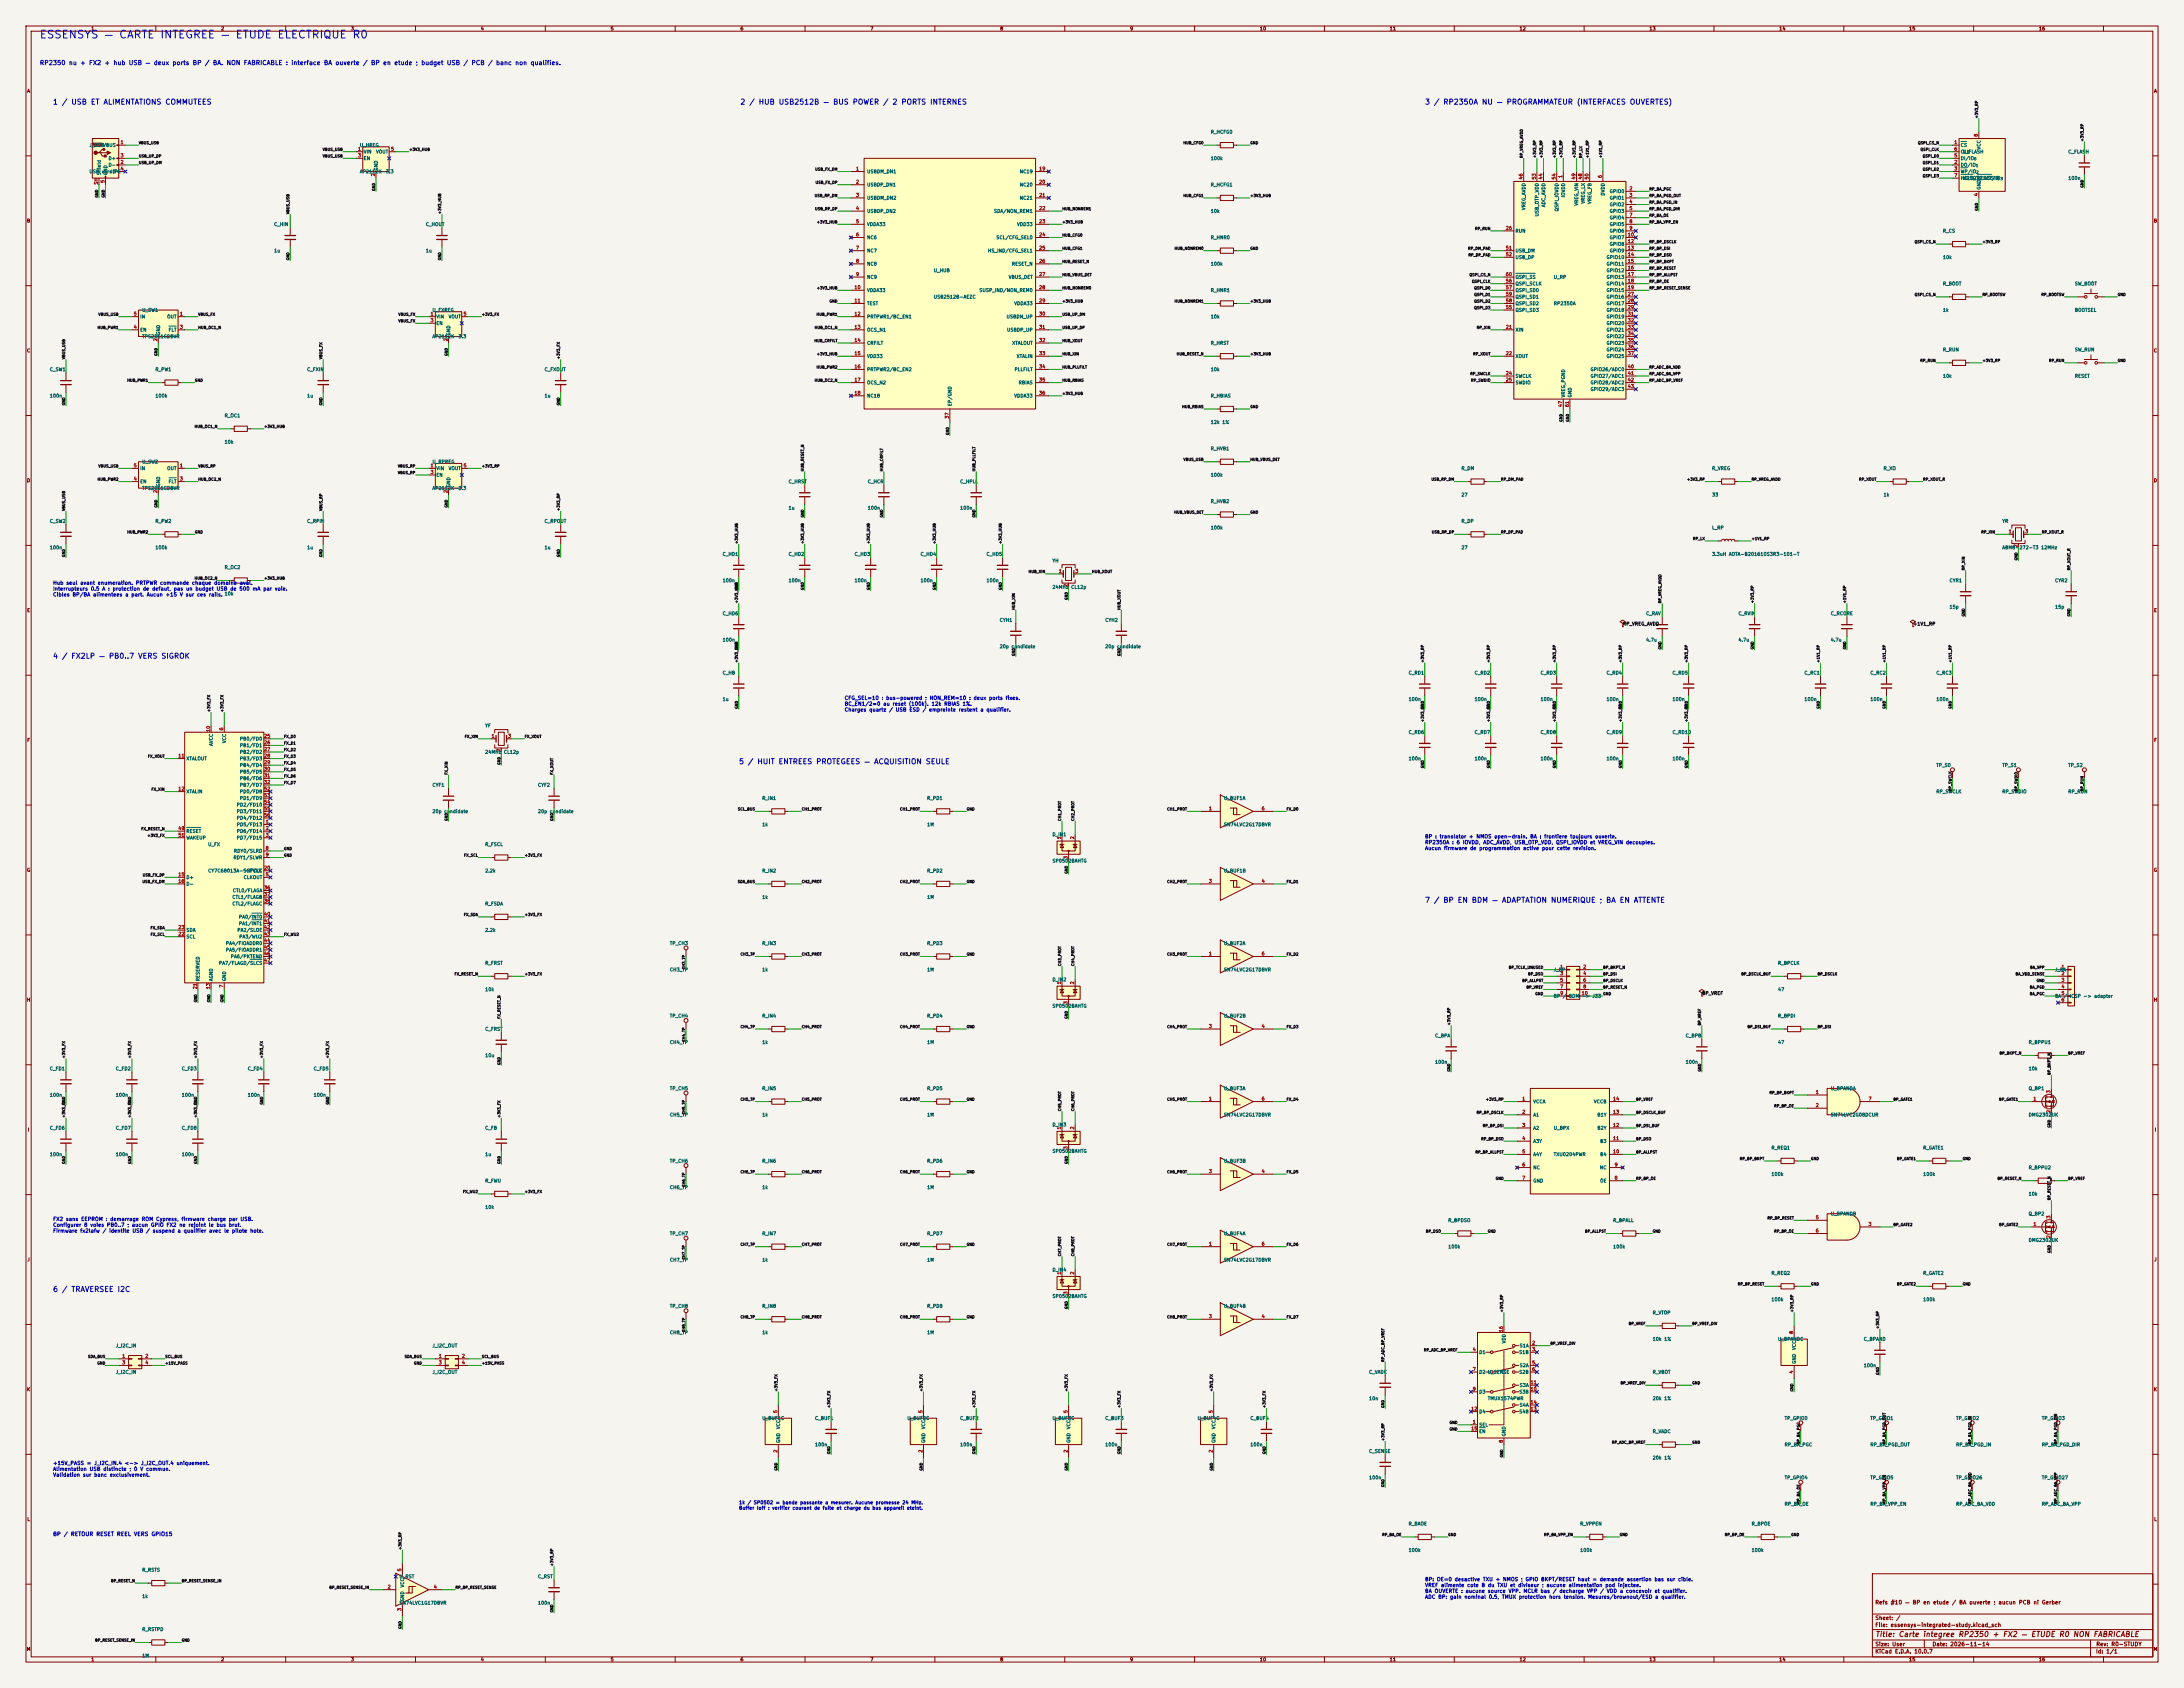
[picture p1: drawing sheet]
<svg xmlns="http://www.w3.org/2000/svg" width="841mm" height="650mm" viewBox="0 0 841 650" stroke-linecap="round" stroke-linejoin="round" font-family="sans-serif">
<defs><g id="words">
<text font-size="3" fill="#0000c2" x="15" y="15.5">ESSENSYS — CARTE INTEGREE — ETUDE ELECTRIQUE R0</text>
<g font-size="2" fill="#0000c2">
<text x="20.2" y="40.8">1 / USB ET ALIMENTATIONS COMMUTEES</text>
<text x="284.9" y="40.8">2 / HUB USB2512B — BUS POWER / 2 PORTS INTERNES</text>
<text x="548.5" y="40.8">3 / RP2350A NU — PROGRAMMATEUR (INTERFACES OUVERTES)</text>
<text x="20.2" y="254.1">4 / FX2LP — PB0..7 VERS SIGROK</text>
<text x="284.4" y="294.8">5 / HUIT ENTREES PROTEGEES — ACQUISITION SEULE</text>
<text x="548.5" y="348.1">7 / BP EN BDM — ADAPTATION NUMERIQUE ; BA EN ATTENTE</text>
<text x="20.2" y="498">6 / TRAVERSEE I2C</text>
</g>
<text font-size="2" fill="#840000" x="722" y="630.8">Title: Carte integree RP2350 + FX2 — ETUDE R0 NON FABRICABLE</text>
<text font-size="1.7" fill="#0000c2" x="15.2" y="25.5">RP2350 nu + FX2 + hub USB — deux ports BP / BA. NON FABRICABLE : interface BA ouverte / BP en etude ; budget USB / PCB / banc non qualifies.</text>
<text font-size="1.5" fill="#0000c2" x="20.3" y="591.8">BP / RETOUR RESET REEL VERS GPIO15</text>
<g font-size="1.5" fill="#840000">
<text x="722" y="618.2">Refs #10 — BP en etude / BA ouverte ; aucun PCB ni Gerber</text>
<text x="722" y="626.9">File: essensys-integrated-study.kicad_sch</text>
<text x="722" y="624.2">Sheet: /</text>
<text x="722" y="634.3">Size: User</text>
<text x="744" y="634.3">Date: 2026-11-14</text>
<text x="807" y="634.2">Rev: R0-STUDY</text>
<text x="722" y="637.1">KiCad E.D.A. 10.0.7</text>
<text x="807" y="637.1">Id: 1/1</text>
</g>
<g font-size="1.4" fill="#0000c2">
<text x="20.3" y="225.5">Hub seul avant enumeration. PRTPWR commande chaque domaine aval.</text>
<text x="20.3" y="227.8">Interrupteurs 0.5 A : protection de defaut, pas un budget USB de 500 mA par voie.</text>
<text x="20.3" y="230">Cibles BP/BA alimentees a part. Aucun +15 V sur ces rails.</text>
<text x="325.1" y="269.8">CFG_SEL=10 : bus-powered ; NON_REM=10 : deux ports fixes.</text>
<text x="325.1" y="272.1">BC_EN1/2=0 au reset (100k). 12k RBIAS 1%.</text>
<text x="325.1" y="274.3">Charges quartz / USB ESD / empreinte restent a qualifier.</text>
<text x="548.6" y="323.2">BP : translator + NMOS open-drain. BA : frontiere toujours ouverte.</text>
<text x="548.6" y="325.4">RP2350A : 6 IOVDD, ADC_AVDD, USB_OTP_VDD, QSPI_IOVDD et VREG_VIN decouples.</text>
<text x="548.6" y="327.7">Aucun firmware de programmation active pour cette revision.</text>
<text x="20.3" y="470.5">FX2 sans EEPROM : demarrage ROM Cypress, firmware charge par USB.</text>
<text x="20.3" y="472.7">Configurer 8 voies PB0..7 ; aucun GPIO FX2 ne rejoint le bus brut.</text>
<text x="20.3" y="475">Firmware fx2lafw / identite USB / suspend a qualifier avec le pilote hote.</text>
<text x="20.3" y="564.5">+15V_PASS = J_I2C_IN.4 &lt;-&gt; J_I2C_OUT.4 uniquement.</text>
<text x="20.3" y="566.7">Alimentation USB distincte ; 0 V commun.</text>
<text x="20.3" y="569">Validation sur banc exclusivement.</text>
<text x="548.6" y="609.2">BP: OE=0 desactive TXU + NMOS ; GPIO BKPT/RESET haut = demande assertion bas sur cible.</text>
<text x="548.6" y="611.5">VREF alimente cote B du TXU et diviseur ; aucune alimentation pod injectee.</text>
<text x="548.6" y="613.7">BA OUVERTE : aucune source VPP. MCLR bas / decharge VPP / VDD a concevoir et qualifier.</text>
<text x="548.6" y="616">ADC BP: gain nominal 0.5, TMUX protection hors tension. Mesures/brownout/ESD a qualifier.</text>
</g>
<g font-size="1.3" fill="#840000">
<text x="35" y="12">1</text>
<text x="85" y="12">2</text>
<text x="135" y="12">3</text>
<text x="185" y="12">4</text>
<text x="235" y="12">5</text>
<text x="285" y="12">6</text>
<text x="335" y="12">7</text>
<text x="385" y="12">8</text>
<text x="435" y="12">9</text>
<text x="485" y="12">10</text>
<text x="535" y="12">11</text>
<text x="585" y="12">12</text>
<text x="635" y="12">13</text>
<text x="685" y="12">14</text>
<text x="735" y="12">15</text>
<text x="785" y="12">16</text>
<text x="10.3" y="36">A</text>
<text x="829.3" y="36">A</text>
<text x="10.2" y="86">B</text>
<text x="829.2" y="86">B</text>
<text x="10.2" y="136">C</text>
<text x="829.2" y="136">C</text>
<text x="10.2" y="186">D</text>
<text x="829.2" y="186">D</text>
<text x="10.3" y="236">E</text>
<text x="829.3" y="236">E</text>
<text x="10.3" y="286">F</text>
<text x="829.3" y="286">F</text>
<text x="10.2" y="336">G</text>
<text x="829.2" y="336">G</text>
<text x="10.2" y="386">H</text>
<text x="829.2" y="386">H</text>
<text x="10.6" y="436">I</text>
<text x="829.6" y="436">I</text>
<text x="10.4" y="486">J</text>
<text x="829.4" y="486">J</text>
<text x="10.2" y="536">K</text>
<text x="829.2" y="536">K</text>
<text x="10.3" y="586">L</text>
<text x="829.3" y="586">L</text>
<text x="10.1" y="636">M</text>
<text x="35" y="640">1</text>
<text x="85" y="640">2</text>
<text x="135" y="640">3</text>
<text x="185" y="640">4</text>
<text x="235" y="640">5</text>
<text x="285" y="640">6</text>
<text x="335" y="640">7</text>
<text x="385" y="640">8</text>
<text x="435" y="640">9</text>
<text x="485" y="640">10</text>
<text x="535" y="640">11</text>
<text x="585" y="640">12</text>
<text x="635" y="640">13</text>
<text x="685" y="640">14</text>
<text x="735" y="640">15</text>
<text x="785" y="640">16</text>
<text x="829.1" y="636">M</text>
</g>
<g font-size="1.3" fill="#006464">
<text x="466.1" y="51.8">R_HCFG0</text>
<text x="34.3" y="56.9">J_USB</text>
<text x="39.6" y="56.9">VBUS</text>
<text x="138.4" y="56.9">U_HREG</text>
<text x="139.9" y="59.4">VIN</text>
<text x="144.7" y="59.4">VOUT</text>
<text x="754.9" y="56.9">CS</text>
<text x="754.9" y="59.4">CLK</text>
<text x="755.6" y="59.4">U_FLASH</text>
<text x="763" y="57.7" transform="rotate(-90 763 57.7)">VCC</text>
<text x="796.3" y="59.4">C_FLASH</text>
<text x="41.6" y="64.5">D-</text>
<text x="41.6" y="61.9">D+</text>
<text x="139.9" y="61.9">EN</text>
<text x="145.7" y="65.8" transform="rotate(-90 145.7 65.8)">GND</text>
<text x="466.1" y="61.9">100k</text>
<text x="754.9" y="64.5">DO/IO</text>
<text x="754.9" y="61.9">DI/IO</text>
<text x="34.3" y="67">USB versID</text>
<text x="39.1" y="67.6" transform="rotate(-90 39.1 67.6)">Shield</text>
<text x="41.6" y="67.6" transform="rotate(-90 41.6 67.6)">GND</text>
<text x="43.9" y="67">PC</text>
<text x="138.4" y="67">AP2112K-3.3</text>
<text x="333.7" y="67">USBDM_DN1</text>
<text x="392.5" y="67">NC19</text>
<text x="754.9" y="67">WP/IO</text>
<text x="754.9" y="69.6">HOLD/RESET/IO</text>
<text x="755.6" y="69.6">W25Q32JVSSIQ</text>
<text x="796.3" y="69.6">100n</text>
<text x="333.7" y="72.1">USBDP_DN1</text>
<text x="333.7" y="77.2">USBDM_DN2</text>
<text x="392.5" y="72.1">NC20</text>
<text x="392.5" y="77.2">NC21</text>
<text x="466.1" y="72.1">R_HCFG1</text>
<text x="602.9" y="76.2" transform="rotate(-90 602.9 76.2)">IOVDD</text>
<text x="618.2" y="75.5" transform="rotate(-90 618.2 75.5)">DVDD</text>
<text x="619.7" y="74.6">GPIO0</text>
<text x="619.7" y="77.2">GPIO1</text>
<text x="763" y="73.2" transform="rotate(-90 763 73.2)">GND</text>
<text x="333.7" y="82.3">USBDP_DN2</text>
<text x="382.6" y="82.3">SDA/NON_REM1</text>
<text x="466.1" y="82.3">10k</text>
<text x="587.7" y="81.1" transform="rotate(-90 587.7 81.1)">VREG_AVDD</text>
<text x="592.8" y="83.5" transform="rotate(-90 592.8 83.5)">USB_OTP_VDD</text>
<text x="595.3" y="79.9" transform="rotate(-90 595.3 79.9)">ADC_AVDD</text>
<text x="600.4" y="81.5" transform="rotate(-90 600.4 81.5)">QSPI_IOVDD</text>
<text x="608" y="79.4" transform="rotate(-90 608 79.4)">VREG_VIN</text>
<text x="610.6" y="78.6" transform="rotate(-90 610.6 78.6)">VREG_LX</text>
<text x="613.1" y="78.7" transform="rotate(-90 613.1 78.7)">VREG_FB</text>
<text x="619.7" y="79.7">GPIO2</text>
<text x="619.7" y="82.3">GPIO3</text>
<text x="105.4" y="87.3">C_HIN</text>
<text x="163.8" y="87.3">C_HOUT</text>
<text x="333.7" y="87.3">VDDA33</text>
<text x="391.5" y="87.3">VDD33</text>
<text x="583.4" y="89.9">RUN</text>
<text x="619.7" y="84.8">GPIO4</text>
<text x="619.7" y="87.3">GPIO5</text>
<text x="619.7" y="89.9">GPIO6</text>
<text x="748" y="89.9">R_CS</text>
<text x="333.7" y="92.4">NC6</text>
<text x="383.5" y="92.4">SCL/CFG_SEL0</text>
<text x="466.1" y="92.4">R_HNR0</text>
<text x="619.7" y="92.4">GPIO7</text>
<text x="619.7" y="95">GPIO8</text>
<text x="105.4" y="97.5">1u</text>
<text x="163.8" y="97.5">1u</text>
<text x="333.7" y="97.5">NC7</text>
<text x="380.3" y="97.5">HS_IND/CFG_SEL1</text>
<text x="583.4" y="97.5">USB_DM</text>
<text x="583.4" y="100">USB_DP</text>
<text x="618.5" y="100">GPIO10</text>
<text x="619.7" y="97.5">GPIO9</text>
<text x="748" y="100">10k</text>
<text x="333.7" y="102.6">NC8</text>
<text x="333.7" y="107.7">NC9</text>
<text x="359.4" y="105.1">U_HUB</text>
<text x="388.3" y="107.7">VBUS_DET</text>
<text x="389.5" y="102.6">RESET_N</text>
<text x="466.1" y="102.6">100k</text>
<text x="583.4" y="107.7">QSPI_SS</text>
<text x="598.2" y="107.7">U_RP</text>
<text x="618.5" y="102.6">GPIO11</text>
<text x="618.5" y="105.1">GPIO12</text>
<text x="618.5" y="107.7">GPIO13</text>
<text x="333.7" y="112.7">VDDA33</text>
<text x="377" y="112.7">SUSP_IND/NON_REM0</text>
<text x="466.1" y="112.7">R_HNR1</text>
<text x="583.4" y="110.2">QSPI_SCLK</text>
<text x="583.4" y="112.7">QSPI_SD0</text>
<text x="618.5" y="110.2">GPIO14</text>
<text x="618.5" y="112.7">GPIO15</text>
<text x="748" y="110.2">R_BOOT</text>
<text x="798.8" y="110.2">SW_BOOT</text>
<text x="333.7" y="117.8">TEST</text>
<text x="359.4" y="115.3">USB2512B-AEZC</text>
<text x="390.4" y="117.8">VDDA33</text>
<text x="583.4" y="117.8">QSPI_SD2</text>
<text x="583.4" y="115.3">QSPI_SD1</text>
<text x="598.2" y="117.8">RP2350A</text>
<text x="618.5" y="115.3">GPIO16</text>
<text x="618.5" y="117.8">GPIO17</text>
<text x="53.8" y="122.9">IN</text>
<text x="54.6" y="120.4">U_SW1</text>
<text x="64.2" y="122.9">OUT</text>
<text x="166.4" y="120.4">U_FXREG</text>
<text x="167.9" y="122.9">VIN</text>
<text x="167.9" y="125.4">EN</text>
<text x="172.6" y="122.9">VOUT</text>
<text x="333.7" y="122.9">PRTPWR1/BC_EN1</text>
<text x="387.4" y="122.9">USBDM_UP</text>
<text x="466.1" y="122.9">10k</text>
<text x="583.4" y="120.4">QSPI_SD3</text>
<text x="618.5" y="120.4">GPIO18</text>
<text x="618.5" y="122.9">GPIO19</text>
<text x="618.5" y="125.4">GPIO20</text>
<text x="748" y="120.4">1k</text>
<text x="798.8" y="120.4">BOOTSEL</text>
<text x="53.8" y="128">EN</text>
<text x="54.6" y="130.5">TPS2051CDBVR</text>
<text x="61.9" y="129.1" transform="rotate(-90 61.9 129.1)">GND</text>
<text x="64.8" y="128">FLT</text>
<text x="166.4" y="130.5">AP2112K-3.3</text>
<text x="173.7" y="129.3" transform="rotate(-90 173.7 129.3)">GND</text>
<text x="333.7" y="128">OCS_N1</text>
<text x="387.6" y="128">USBDP_UP</text>
<text x="583.4" y="128">XIN</text>
<text x="618.5" y="128">GPIO21</text>
<text x="618.5" y="130.5">GPIO22</text>
<text x="333.7" y="133.1">CRFILT</text>
<text x="389.6" y="133.1">XTALOUT</text>
<text x="466.1" y="133.1">R_HRST</text>
<text x="618.5" y="133.1">GPIO23</text>
<text x="618.5" y="135.6">GPIO24</text>
<text x="748" y="135.6">R_RUN</text>
<text x="798.8" y="135.6">SW_RUN</text>
<text x="19" y="143.2">C_SW1</text>
<text x="59.7" y="143.2">R_PW1</text>
<text x="118.1" y="143.2">C_FXIN</text>
<text x="209.5" y="143.2">C_FXOUT</text>
<text x="333.7" y="138.1">VDD33</text>
<text x="333.7" y="143.2">PRTPWR2/BC_EN2</text>
<text x="390.5" y="143.2">PLLFILT</text>
<text x="391.3" y="138.1">XTALIN</text>
<text x="466.1" y="143.2">10k</text>
<text x="583.4" y="138.1">XOUT</text>
<text x="612.3" y="143.2">GPIO26/ADC0</text>
<text x="618.5" y="138.1">GPIO25</text>
<text x="333.7" y="148.3">OCS_N2</text>
<text x="392.1" y="148.3">RBIAS</text>
<text x="583.4" y="145.8">SWCLK</text>
<text x="583.4" y="148.3">SWDIO</text>
<text x="612.3" y="145.8">GPIO27/ADC1</text>
<text x="612.3" y="148.3">GPIO28/ADC2</text>
<text x="748" y="145.8">10k</text>
<text x="798.8" y="145.8">RESET</text>
<text x="19" y="153.4">100n</text>
<text x="59.7" y="153.4">100k</text>
<text x="118.1" y="153.4">1u</text>
<text x="209.5" y="153.4">1u</text>
<text x="333.7" y="153.4">NC18</text>
<text x="390.4" y="153.4">VDDA33</text>
<text x="466.1" y="153.4">R_HBIAS</text>
<text x="602.9" y="153.2" transform="rotate(-90 602.9 153.2)">VREG_PGND</text>
<text x="605.5" y="153.2" transform="rotate(-90 605.5 153.2)">GND</text>
<text x="612.3" y="150.8">GPIO29/ADC3</text>
<text x="86.3" y="161">R_OC1</text>
<text x="366.7" y="156.5" transform="rotate(-90 366.7 156.5)">EP/GND</text>
<text x="466.1" y="163.5">12k 1%</text>
<text x="86.3" y="171.2">10k</text>
<text x="466.1" y="173.7">R_HVB1</text>
<text x="54.6" y="178.8">U_SW2</text>
<text x="166.4" y="178.8">U_RPREG</text>
<text x="53.8" y="181.3">IN</text>
<text x="64.2" y="181.3">OUT</text>
<text x="167.9" y="181.3">VIN</text>
<text x="167.9" y="183.9">EN</text>
<text x="172.6" y="181.3">VOUT</text>
<text x="466.1" y="183.9">100k</text>
<text x="562.6" y="181.3">R_DM</text>
<text x="659.1" y="181.3">R_VREG</text>
<text x="725.2" y="181.3">R_XO</text>
<text x="53.8" y="186.4">EN</text>
<text x="54.6" y="188.9">TPS2051CDBVR</text>
<text x="61.9" y="187.5" transform="rotate(-90 61.9 187.5)">GND</text>
<text x="64.8" y="186.4">FLT</text>
<text x="166.4" y="188.9">AP2112K-3.3</text>
<text x="173.7" y="187.7" transform="rotate(-90 173.7 187.7)">GND</text>
<text x="303.5" y="186.4">C_HRST</text>
<text x="334" y="186.4">C_HCR</text>
<text x="369.6" y="186.4">C_HPLL</text>
<text x="562.6" y="191.5">27</text>
<text x="659.1" y="191.5">33</text>
<text x="725.2" y="191.5">1k</text>
<text x="303.5" y="196.6">1u</text>
<text x="334" y="196.6">100n</text>
<text x="369.6" y="196.6">100n</text>
<text x="466.1" y="194">R_HVB2</text>
<text x="19" y="201.6">C_SW2</text>
<text x="59.7" y="201.6">R_PW2</text>
<text x="118.1" y="201.6">C_RPIN</text>
<text x="209.5" y="201.6">C_RPOUT</text>
<text x="562.6" y="201.6">R_DP</text>
<text x="770.9" y="201.6">YR</text>
<text x="466.1" y="204.2">100k</text>
<text x="659.1" y="204.2">L_RP</text>
<text x="19" y="211.8">100n</text>
<text x="59.7" y="211.8">100k</text>
<text x="118.1" y="211.8">1u</text>
<text x="209.5" y="211.8">1u</text>
<text x="278.1" y="214.3">C_HD1</text>
<text x="303.5" y="214.3">C_HD2</text>
<text x="328.9" y="214.3">C_HD3</text>
<text x="354.3" y="214.3">C_HD4</text>
<text x="379.7" y="214.3">C_HD5</text>
<text x="562.6" y="211.8">27</text>
<text x="659.1" y="214.3">3.3uH AOTA-B201610S3R3-101-T</text>
<text x="770.9" y="211.8">ABM8-272-T3 12MHz</text>
<text x="86.3" y="219.4">R_OC2</text>
<text x="405.1" y="216.9">YH</text>
<text x="278.1" y="224.5">100n</text>
<text x="303.5" y="224.5">100n</text>
<text x="328.9" y="224.5">100n</text>
<text x="354.3" y="224.5">100n</text>
<text x="379.7" y="224.5">100n</text>
<text x="405.1" y="227">24MHz</text>
<text x="412.3" y="227">CL12p</text>
<text x="750.6" y="224.5">CYR1</text>
<text x="791.2" y="224.5">CYR2</text>
<text x="86.3" y="229.6">10k</text>
<text x="278.1" y="237.2">C_HD6</text>
<text x="384.8" y="239.7">CYH1</text>
<text x="425.4" y="239.7">CYH2</text>
<text x="633.7" y="237.2">C_RAV</text>
<text x="669.3" y="237.2">C_RVIN</text>
<text x="704.8" y="237.2">C_RCORE</text>
<text x="750.6" y="234.7">15p</text>
<text x="791.2" y="234.7">15p</text>
<text x="278.1" y="247.4">100n</text>
<text x="384.8" y="249.9">20p candidate</text>
<text x="425.4" y="249.9">20p candidate</text>
<text x="633.7" y="247.4">4.7u</text>
<text x="669.3" y="247.4">4.7u</text>
<text x="704.8" y="247.4">4.7u</text>
<text x="278.1" y="260.1">C_HB</text>
<text x="542.3" y="260.1">C_RD1</text>
<text x="567.7" y="260.1">C_RD2</text>
<text x="593.1" y="260.1">C_RD3</text>
<text x="618.5" y="260.1">C_RD4</text>
<text x="643.9" y="260.1">C_RD5</text>
<text x="694.7" y="260.1">C_RC1</text>
<text x="720.1" y="260.1">C_RC2</text>
<text x="745.5" y="260.1">C_RC3</text>
<text x="278.1" y="270.2">1u</text>
<text x="542.3" y="270.2">100n</text>
<text x="567.7" y="270.2">100n</text>
<text x="593.1" y="270.2">100n</text>
<text x="618.5" y="270.2">100n</text>
<text x="643.9" y="270.2">100n</text>
<text x="694.7" y="270.2">100n</text>
<text x="720.1" y="270.2">100n</text>
<text x="745.5" y="270.2">100n</text>
<text x="186.7" y="280.4">YF</text>
<text x="82.2" y="287.4" transform="rotate(-90 82.2 287.4)">AVCC</text>
<text x="87.3" y="286.3" transform="rotate(-90 87.3 286.3)">VCC</text>
<text x="92.2" y="285.5">PB0/FD0</text>
<text x="92.2" y="288">PB1/FD1</text>
<text x="542.3" y="282.9">C_RD6</text>
<text x="567.7" y="282.9">C_RD7</text>
<text x="593.1" y="282.9">C_RD8</text>
<text x="618.5" y="282.9">C_RD9</text>
<text x="643.9" y="282.9">C_RD10</text>
<text x="71.6" y="293.1">XTALOUT</text>
<text x="92.2" y="290.5">PB2/FD2</text>
<text x="92.2" y="293.1">PB3/FD3</text>
<text x="186.7" y="290.5">24MHz</text>
<text x="193.9" y="290.5">CL12p</text>
<text x="542.3" y="293.1">100n</text>
<text x="567.7" y="293.1">100n</text>
<text x="593.1" y="293.1">100n</text>
<text x="618.5" y="293.1">100n</text>
<text x="643.9" y="293.1">100n</text>
<text x="92.2" y="295.6">PB4/FD4</text>
<text x="92.2" y="298.2">PB5/FD5</text>
<text x="745.5" y="295.6">TP_S0</text>
<text x="770.9" y="295.6">TP_S1</text>
<text x="796.3" y="295.6">TP_S2</text>
<text x="71.6" y="305.8">XTALIN</text>
<text x="92.2" y="300.7">PB6/FD6</text>
<text x="92.2" y="303.2">PB7/FD7</text>
<text x="92.2" y="305.8">PD0/FD8</text>
<text x="166.4" y="303.2">CYF1</text>
<text x="207" y="303.2">CYF2</text>
<text x="745.5" y="305.8">RP_SWCLK</text>
<text x="770.9" y="305.8">RP_SWDIO</text>
<text x="796.3" y="305.8">RP_RUN</text>
<text x="91" y="310.9">PD2/FD10</text>
<text x="92.2" y="308.3">PD1/FD9</text>
<text x="293.4" y="308.3">R_IN1</text>
<text x="356.9" y="308.3">R_PD1</text>
<text x="471.2" y="308.3">U_BUF1A</text>
<text x="91" y="313.4">PD3/FD11</text>
<text x="91" y="315.9">PD4/FD12</text>
<text x="166.4" y="313.4">20p candidate</text>
<text x="207" y="313.4">20p candidate</text>
<text x="71.6" y="321">RESET</text>
<text x="71.6" y="323.6">WAKEUP</text>
<text x="91" y="318.5">PD5/FD13</text>
<text x="91" y="321">PD6/FD14</text>
<text x="91" y="323.6">PD7/FD15</text>
<text x="293.4" y="318.5">1k</text>
<text x="356.9" y="318.5">1M</text>
<text x="405.1" y="322.3">D_IN1</text>
<text x="471.2" y="318.5">SN74LVC2G17DBVR</text>
<text x="80" y="326.1">U_FX</text>
<text x="89.9" y="328.6">RDY0/SLRD</text>
<text x="186.7" y="326.1">R_FSCL</text>
<text x="89.7" y="331.2">RDY1/SLWR</text>
<text x="405.1" y="332.4">SP0502BAHTG</text>
<text x="71.6" y="338.8">D+</text>
<text x="71.6" y="341.3">D-</text>
<text x="80" y="336.3">CY7C68013A-56PVXC</text>
<text x="93.7" y="338.8">CLKOUT</text>
<text x="95.6" y="336.3">IFCLK</text>
<text x="186.7" y="336.3">2.2k</text>
<text x="293.4" y="336.3">R_IN2</text>
<text x="356.9" y="336.3">R_PD2</text>
<text x="471.2" y="336.3">U_BUF1B</text>
<text x="89.3" y="346.4">CTL1/FLAGB</text>
<text x="89.5" y="343.9">CTL0/FLAGA</text>
<text x="293.4" y="346.4">1k</text>
<text x="356.9" y="346.4">1M</text>
<text x="89.3" y="349">CTL2/FLAGC</text>
<text x="186.7" y="349">R_FSDA</text>
<text x="71.6" y="359.1">SDA</text>
<text x="91.2" y="359.1">PA2/SLOE</text>
<text x="91.9" y="354">PA0/INT0</text>
<text x="91.9" y="356.6">PA1/INT1</text>
<text x="186.7" y="359.1">2.2k</text>
<text x="71.6" y="361.7">SCL</text>
<text x="86.8" y="364.2">PA4/FIOADDR0</text>
<text x="92" y="361.7">PA3/WU2</text>
<text x="257.8" y="364.2">TP_CH3</text>
<text x="293.4" y="364.2">R_IN3</text>
<text x="356.9" y="364.2">R_PD3</text>
<text x="471.2" y="364.2">U_BUF2A</text>
<text x="84.2" y="371.8">PA7/FLAGD/SLCS</text>
<text x="86.8" y="366.7">PA5/FIOADDR1</text>
<text x="88.7" y="369.3">PA6/PKTEND</text>
<text x="186.7" y="371.8">R_FRST</text>
<text x="684.5" y="371.8">R_BPCLK</text>
<text x="77.2" y="378" transform="rotate(-90 77.2 378)">RESERVED</text>
<text x="82.2" y="378" transform="rotate(-90 82.2 378)">AGND</text>
<text x="87.3" y="378" transform="rotate(-90 87.3 378)">GND</text>
<text x="257.8" y="374.4">CH3_TP</text>
<text x="293.4" y="374.4">1k</text>
<text x="356.9" y="374.4">1M</text>
<text x="471.2" y="374.4">SN74LVC2G17DBVR</text>
<text x="598.2" y="374.4">J_BP</text>
<text x="791.2" y="374.4">J_BA</text>
<text x="186.7" y="382">10k</text>
<text x="405.1" y="378.2">D_IN2</text>
<text x="684.5" y="382">47</text>
<text x="405.1" y="388.3">SP0502BAHTG</text>
<text x="598.2" y="384.5">BP /</text>
<text x="604" y="384.5">BDM</text>
<text x="608.9" y="384.5">-&gt; J33</text>
<text x="791.2" y="384.5">BA /</text>
<text x="796.8" y="384.5">ICSP -&gt; adapter</text>
<text x="257.8" y="392.1">TP_CH4</text>
<text x="293.4" y="392.1">R_IN4</text>
<text x="356.9" y="392.1">R_PD4</text>
<text x="471.2" y="392.1">U_BUF2B</text>
<text x="684.5" y="392.1">R_BPDI</text>
<text x="186.7" y="397.2">C_FRST</text>
<text x="552.4" y="399.8">C_BPA</text>
<text x="649" y="399.8">C_BPB</text>
<text x="186.7" y="407.4">10u</text>
<text x="257.8" y="402.3">CH4_TP</text>
<text x="293.4" y="402.3">1k</text>
<text x="356.9" y="402.3">1M</text>
<text x="684.5" y="402.3">47</text>
<text x="781" y="402.3">R_BPPU1</text>
<text x="19" y="412.5">C_FD1</text>
<text x="44.4" y="412.5">C_FD2</text>
<text x="69.8" y="412.5">C_FD3</text>
<text x="95.2" y="412.5">C_FD4</text>
<text x="120.6" y="412.5">C_FD5</text>
<text x="552.4" y="409.9">100n</text>
<text x="649" y="409.9">100n</text>
<text x="781" y="412.5">10k</text>
<text x="19" y="422.6">100n</text>
<text x="44.4" y="422.6">100n</text>
<text x="69.8" y="422.6">100n</text>
<text x="95.2" y="422.6">100n</text>
<text x="120.6" y="422.6">100n</text>
<text x="257.8" y="420.1">TP_CH5</text>
<text x="293.4" y="420.1">R_IN5</text>
<text x="356.9" y="420.1">R_PD5</text>
<text x="471.2" y="420.1">U_BUF3A</text>
<text x="590.3" y="425.2">VCCA</text>
<text x="613.6" y="425.2">VCCB</text>
<text x="704.8" y="420.1">U_BPANDA</text>
<text x="781" y="420.1">Q_BP1</text>
<text x="257.8" y="430.2">CH5_TP</text>
<text x="293.4" y="430.2">1k</text>
<text x="356.9" y="430.2">1M</text>
<text x="471.2" y="430.2">SN74LVC2G17DBVR</text>
<text x="590.3" y="430.2">A1</text>
<text x="614.9" y="430.2">B1Y</text>
<text x="704.8" y="430.2">SN74LVC2G08DCUR</text>
<text x="781" y="430.2">DMG2302UK</text>
<text x="19" y="435.3">C_FD6</text>
<text x="44.4" y="435.3">C_FD7</text>
<text x="69.8" y="435.3">C_FD8</text>
<text x="186.7" y="435.3">C_FB</text>
<text x="405.1" y="434">D_IN3</text>
<text x="590.3" y="435.3">A2</text>
<text x="598.2" y="435.3">U_BPX</text>
<text x="614.9" y="435.3">B2Y</text>
<text x="590.3" y="440.4">A3Y</text>
<text x="616" y="440.4">B3</text>
<text x="682" y="442.9">R_REQ1</text>
<text x="740.4" y="442.9">R_GATE1</text>
<text x="19" y="445.5">100n</text>
<text x="44.4" y="445.5">100n</text>
<text x="69.8" y="445.5">100n</text>
<text x="186.7" y="445.5">1u</text>
<text x="257.8" y="448">TP_CH6</text>
<text x="293.4" y="448">R_IN6</text>
<text x="356.9" y="448">R_PD6</text>
<text x="405.1" y="444.2">SP0502BAHTG</text>
<text x="471.2" y="448">U_BUF3B</text>
<text x="590.3" y="445.5">A4Y</text>
<text x="598.2" y="445.5">TXU0204PWR</text>
<text x="616" y="445.5">B4</text>
<text x="186.7" y="455.6">R_FWU</text>
<text x="590.3" y="450.6">NC</text>
<text x="590.3" y="455.6">GND</text>
<text x="615.9" y="450.6">NC</text>
<text x="616" y="455.6">OE</text>
<text x="682" y="453.1">100k</text>
<text x="740.4" y="453.1">100k</text>
<text x="781" y="450.6">R_BPPU2</text>
<text x="257.8" y="458.2">CH6_TP</text>
<text x="293.4" y="458.2">1k</text>
<text x="356.9" y="458.2">1M</text>
<text x="781" y="460.7">10k</text>
<text x="186.7" y="465.8">10k</text>
<text x="557.5" y="470.9">R_BPDSO</text>
<text x="621" y="470.9">R_BPALL</text>
<text x="704.8" y="468.3">U_BPANDB</text>
<text x="781" y="468.3">Q_BP2</text>
<text x="257.8" y="476">TP_CH7</text>
<text x="293.4" y="476">R_IN7</text>
<text x="356.9" y="476">R_PD7</text>
<text x="471.2" y="476">U_BUF4A</text>
<text x="781" y="478.5">DMG2302UK</text>
<text x="557.5" y="481">100k</text>
<text x="621" y="481">100k</text>
<text x="257.8" y="486.1">CH7_TP</text>
<text x="293.4" y="486.1">1k</text>
<text x="356.9" y="486.1">1M</text>
<text x="405.1" y="489.9">D_IN4</text>
<text x="471.2" y="486.1">SN74LVC2G17DBVR</text>
<text x="682" y="491.2">R_REQ2</text>
<text x="740.4" y="491.2">R_GATE2</text>
<text x="257.8" y="503.9">TP_CH8</text>
<text x="293.4" y="503.9">R_IN8</text>
<text x="356.9" y="503.9">R_PD8</text>
<text x="405.1" y="500.1">SP0502BAHTG</text>
<text x="471.2" y="503.9">U_BUF4B</text>
<text x="682" y="501.4">100k</text>
<text x="740.4" y="501.4">100k</text>
<text x="636.3" y="506.4">R_VTOP</text>
<text x="257.8" y="514.1">CH8_TP</text>
<text x="293.4" y="514.1">1k</text>
<text x="356.9" y="514.1">1M</text>
<text x="44.4" y="519.1">J_I2C_IN</text>
<text x="166.4" y="519.1">J_I2C_OUT</text>
<text x="569.4" y="521.7">D1</text>
<text x="580.1" y="517.5" transform="rotate(-90 580.1 517.5)">VDD</text>
<text x="584.9" y="521.7">S1B</text>
<text x="585" y="519.1">S1A</text>
<text x="636.3" y="516.6">10k 1%</text>
<text x="684.5" y="516.6">U_BPANDC</text>
<text x="691.8" y="520" transform="rotate(-90 691.8 520)">VCC</text>
<text x="717.5" y="516.6">C_BPAND</text>
<text x="585" y="526.8">S2A</text>
<text x="691.8" y="525.3" transform="rotate(-90 691.8 525.3)">GND</text>
<text x="717.5" y="526.8">100n</text>
<text x="44.4" y="529.3">J_I2C_IN</text>
<text x="166.4" y="529.3">J_I2C_OUT</text>
<text x="527" y="529.3">C_VADC</text>
<text x="569.4" y="529.3">D2 U_SENSE</text>
<text x="584.9" y="529.3">S2B</text>
<text x="636.3" y="529.3">R_VBOT</text>
<text x="527" y="539.5">10n</text>
<text x="569.4" y="536.9">D3</text>
<text x="572.8" y="539.5">TMUX1574PWR</text>
<text x="584.9" y="536.9">S3B</text>
<text x="585" y="534.4">S3A</text>
<text x="636.3" y="539.5">20k 1%</text>
<text x="569.4" y="544.5">D4</text>
<text x="584.9" y="544.5">S4B</text>
<text x="585" y="542">S4A</text>
<text x="293.4" y="547.1">U_BUF1C</text>
<text x="300.7" y="550.5" transform="rotate(-90 300.7 550.5)">VCC</text>
<text x="313.7" y="547.1">C_BUF1</text>
<text x="349.2" y="547.1">U_BUF2C</text>
<text x="356.6" y="550.5" transform="rotate(-90 356.6 550.5)">VCC</text>
<text x="369.6" y="547.1">C_BUF2</text>
<text x="405.1" y="547.1">U_BUF3C</text>
<text x="412.4" y="550.5" transform="rotate(-90 412.4 550.5)">VCC</text>
<text x="425.4" y="547.1">C_BUF3</text>
<text x="461" y="547.1">U_BUF4C</text>
<text x="468.3" y="550.5" transform="rotate(-90 468.3 550.5)">VCC</text>
<text x="481.3" y="547.1">C_BUF4</text>
<text x="569.4" y="549.6">SEL</text>
<text x="687.1" y="547.1">TP_GPIO0</text>
<text x="720.1" y="547.1">TP_GPIO1</text>
<text x="753.1" y="547.1">TP_GPIO2</text>
<text x="786.1" y="547.1">TP_GPIO3</text>
<text x="300.7" y="555.8" transform="rotate(-90 300.7 555.8)">GND</text>
<text x="313.7" y="557.2">100n</text>
<text x="356.6" y="555.8" transform="rotate(-90 356.6 555.8)">GND</text>
<text x="369.6" y="557.2">100n</text>
<text x="412.4" y="555.8" transform="rotate(-90 412.4 555.8)">GND</text>
<text x="425.4" y="557.2">100n</text>
<text x="468.3" y="555.8" transform="rotate(-90 468.3 555.8)">GND</text>
<text x="481.3" y="557.2">100n</text>
<text x="569.4" y="552.2">EN</text>
<text x="580.1" y="553.3" transform="rotate(-90 580.1 553.3)">GND</text>
<text x="636.3" y="552.2">R_VADC</text>
<text x="687.1" y="557.2">RP_BA_PGC</text>
<text x="720.1" y="557.2">RP_BA_PGD_OUT</text>
<text x="753.1" y="557.2">RP_BA_PGD_IN</text>
<text x="786.1" y="557.2">RP_BA_PGD_DIR</text>
<text x="527" y="559.8">C_SENSE</text>
<text x="636.3" y="562.3">20k 1%</text>
<text x="527" y="569.9">100n</text>
<text x="687.1" y="569.9">TP_GPIO4</text>
<text x="720.1" y="569.9">TP_GPIO5</text>
<text x="753.1" y="569.9">TP_GPIO26</text>
<text x="786.1" y="569.9">TP_GPIO27</text>
<text x="687.1" y="580.1">RP_BA_OE</text>
<text x="720.1" y="580.1">RP_BA_VPP_EN</text>
<text x="753.1" y="580.1">RP_ADC_BA_VDD</text>
<text x="786.1" y="580.1">RP_ADC_BA_VPP</text>
<text x="542.3" y="587.7">R_BAOE</text>
<text x="608.3" y="587.7">R_VPPEN</text>
<text x="674.4" y="587.7">R_BPOE</text>
<text x="542.3" y="597.9">100k</text>
<text x="608.3" y="597.9">100k</text>
<text x="674.4" y="597.9">100k</text>
<text x="54.6" y="605.5">R_RSTS</text>
<text x="153.7" y="608">U_RST</text>
<text x="155.9" y="611.4" transform="rotate(-90 155.9 611.4)">VCC</text>
<text x="207" y="608">C_RST</text>
<text x="54.6" y="615.7">1k</text>
<text x="155.9" y="616.8" transform="rotate(-90 155.9 616.8)">GND</text>
<text x="153.7" y="618.2">SN74LVC1G17DBVR</text>
<text x="207" y="618.2">100n</text>
<text x="54.6" y="628.4">R_RSTPD</text>
<text x="54.6" y="638.5">1M</text>
</g>
<g font-size="1.3" fill="#a90000">
<text x="761.9" y="52.8" transform="rotate(-90 761.9 52.8)">8</text>
<text x="46.3" y="55.8">1</text>
<text x="137.7" y="58.3">1</text>
<text x="150.4" y="58.3">5</text>
<text x="752.4" y="55.8">1</text>
<text x="752.4" y="58.3">6</text>
<text x="46.3" y="63.4">2</text>
<text x="46.3" y="60.8">3</text>
<text x="46.3" y="65.9">4</text>
<text x="137.7" y="60.8">3</text>
<text x="329.5" y="65.9">1</text>
<text x="400" y="65.9">19</text>
<text x="752.4" y="63.4">2</text>
<text x="752.4" y="65.9">3</text>
<text x="752.4" y="60.8">5</text>
<text x="38" y="71.3" transform="rotate(-90 38 71.3)">SH</text>
<text x="40.5" y="70.6" transform="rotate(-90 40.5 70.6)">5</text>
<text x="144.6" y="68.1" transform="rotate(-90 144.6 68.1)">2</text>
<text x="329.5" y="71">2</text>
<text x="400" y="71">20</text>
<text x="586.6" y="69.3" transform="rotate(-90 586.6 69.3)">46</text>
<text x="591.7" y="69.3" transform="rotate(-90 591.7 69.3)">53</text>
<text x="594.2" y="69.3" transform="rotate(-90 594.2 69.3)">44</text>
<text x="599.3" y="69.3" transform="rotate(-90 599.3 69.3)">54</text>
<text x="601.8" y="68.7" transform="rotate(-90 601.8 68.7)">1</text>
<text x="606.9" y="69.3" transform="rotate(-90 606.9 69.3)">49</text>
<text x="609.5" y="69.3" transform="rotate(-90 609.5 69.3)">48</text>
<text x="612" y="69.3" transform="rotate(-90 612 69.3)">50</text>
<text x="617.1" y="68.7" transform="rotate(-90 617.1 68.7)">6</text>
<text x="752.4" y="68.5">7</text>
<text x="329.5" y="76.1">3</text>
<text x="400" y="76.1">21</text>
<text x="627.3" y="73.5">2</text>
<text x="627.3" y="76.1">3</text>
<text x="761.9" y="75.7" transform="rotate(-90 761.9 75.7)">4</text>
<text x="329.5" y="81.2">4</text>
<text x="400" y="81.2">22</text>
<text x="627.3" y="78.6">4</text>
<text x="627.3" y="81.2">5</text>
<text x="627.3" y="83.7">7</text>
<text x="329.5" y="86.2">5</text>
<text x="400" y="86.2">23</text>
<text x="579.7" y="88.8">26</text>
<text x="627.3" y="86.2">8</text>
<text x="627.3" y="88.8">9</text>
<text x="329.5" y="91.3">6</text>
<text x="400" y="91.3">24</text>
<text x="626.7" y="91.3">10</text>
<text x="626.7" y="93.9">12</text>
<text x="329.5" y="96.4">7</text>
<text x="329.5" y="101.5">8</text>
<text x="400" y="96.4">25</text>
<text x="400" y="101.5">26</text>
<text x="579.7" y="96.4">51</text>
<text x="579.7" y="98.9">52</text>
<text x="626.7" y="96.4">13</text>
<text x="626.7" y="98.9">14</text>
<text x="626.7" y="101.5">15</text>
<text x="329.5" y="106.6">9</text>
<text x="400" y="106.6">27</text>
<text x="579.7" y="106.6">60</text>
<text x="626.7" y="104">16</text>
<text x="626.7" y="106.6">17</text>
<text x="328.9" y="111.6">10</text>
<text x="400" y="111.6">28</text>
<text x="579.7" y="109.1">56</text>
<text x="579.7" y="111.6">57</text>
<text x="626.7" y="109.1">18</text>
<text x="626.7" y="111.6">19</text>
<text x="328.9" y="116.7">11</text>
<text x="400" y="116.7">29</text>
<text x="579.7" y="119.3">55</text>
<text x="579.7" y="116.7">58</text>
<text x="579.7" y="114.2">59</text>
<text x="626.7" y="114.2">27</text>
<text x="626.7" y="116.7">28</text>
<text x="626.7" y="119.3">29</text>
<text x="51.3" y="121.8">5</text>
<text x="69.1" y="121.8">1</text>
<text x="165.6" y="121.8">1</text>
<text x="165.6" y="124.3">3</text>
<text x="178.3" y="121.8">5</text>
<text x="328.9" y="121.8">12</text>
<text x="400" y="121.8">30</text>
<text x="626.7" y="121.8">31</text>
<text x="626.7" y="124.3">32</text>
<text x="51.3" y="126.9">4</text>
<text x="60.8" y="131.6" transform="rotate(-90 60.8 131.6)">2</text>
<text x="69.1" y="126.9">3</text>
<text x="172.6" y="131.6" transform="rotate(-90 172.6 131.6)">2</text>
<text x="328.9" y="126.9">13</text>
<text x="328.9" y="132">14</text>
<text x="400" y="126.9">31</text>
<text x="400" y="132">32</text>
<text x="579.7" y="126.9">21</text>
<text x="626.7" y="126.9">33</text>
<text x="626.7" y="129.4">34</text>
<text x="626.7" y="132">35</text>
<text x="328.9" y="137">15</text>
<text x="400" y="137">33</text>
<text x="579.7" y="137">22</text>
<text x="626.7" y="134.5">36</text>
<text x="626.7" y="137">37</text>
<text x="328.9" y="142.1">16</text>
<text x="400" y="142.1">34</text>
<text x="626.7" y="142.1">40</text>
<text x="328.9" y="147.2">17</text>
<text x="400" y="147.2">35</text>
<text x="579.7" y="144.7">24</text>
<text x="579.7" y="147.2">25</text>
<text x="626.7" y="144.7">41</text>
<text x="626.7" y="147.2">42</text>
<text x="626.7" y="149.7">43</text>
<text x="328.9" y="152.3">18</text>
<text x="400" y="152.3">36</text>
<text x="365.6" y="161.4" transform="rotate(-90 365.6 161.4)">37</text>
<text x="601.8" y="156.9" transform="rotate(-90 601.8 156.9)">47</text>
<text x="604.4" y="156.9" transform="rotate(-90 604.4 156.9)">61</text>
<text x="51.3" y="185.3">4</text>
<text x="51.3" y="180.2">5</text>
<text x="69.1" y="180.2">1</text>
<text x="69.1" y="185.3">3</text>
<text x="165.6" y="180.2">1</text>
<text x="165.6" y="182.8">3</text>
<text x="178.3" y="180.2">5</text>
<text x="60.8" y="190" transform="rotate(-90 60.8 190)">2</text>
<text x="172.6" y="190" transform="rotate(-90 172.6 190)">2</text>
<text x="773.3" y="205.6">1</text>
<text x="779.7" y="205.6">3</text>
<text x="777.1" y="210.9" transform="rotate(-90 777.1 210.9)">2</text>
<text x="407.6" y="220.9">1</text>
<text x="413.9" y="220.9">3</text>
<text x="411.3" y="226.2" transform="rotate(-90 411.3 226.2)">2</text>
<text x="86.2" y="281.4" transform="rotate(-90 86.2 281.4)">6</text>
<text x="81.1" y="282" transform="rotate(-90 81.1 282)">10</text>
<text x="101.5" y="284.4">25</text>
<text x="101.5" y="286.9">26</text>
<text x="189.1" y="284.4">1</text>
<text x="195.5" y="284.4">3</text>
<text x="68.5" y="292">11</text>
<text x="101.5" y="289.4">27</text>
<text x="101.5" y="292">28</text>
<text x="192.9" y="289.7" transform="rotate(-90 192.9 289.7)">2</text>
<text x="101.5" y="294.5">29</text>
<text x="101.5" y="297.1">30</text>
<text x="101.5" y="299.6">31</text>
<text x="68.5" y="304.7">12</text>
<text x="101.5" y="302.1">32</text>
<text x="101.5" y="304.7">52</text>
<text x="101.5" y="307.2">53</text>
<text x="101.5" y="309.8">54</text>
<text x="101.5" y="312.3">55</text>
<text x="101.5" y="314.8">56</text>
<text x="102.1" y="317.4">1</text>
<text x="465.4" y="312.3">1</text>
<text x="485.7" y="312.3">6</text>
<text x="68.5" y="319.9">49</text>
<text x="68.5" y="322.5">51</text>
<text x="102.1" y="319.9">2</text>
<text x="102.1" y="322.5">3</text>
<text x="408.8" y="323.3" transform="rotate(-90 408.8 323.3)">1</text>
<text x="413.9" y="323.3" transform="rotate(-90 413.9 323.3)">2</text>
<text x="102.1" y="327.5">8</text>
<text x="101.5" y="335.2">20</text>
<text x="102.1" y="330.1">9</text>
<text x="411.3" y="330.9" transform="rotate(-90 411.3 330.9)">3</text>
<text x="68.5" y="337.7">15</text>
<text x="68.5" y="340.2">16</text>
<text x="102.1" y="337.7">5</text>
<text x="465.4" y="340.2">3</text>
<text x="485.7" y="340.2">4</text>
<text x="101.5" y="342.8">36</text>
<text x="101.5" y="345.3">37</text>
<text x="101.5" y="347.9">38</text>
<text x="101.5" y="352.9">40</text>
<text x="68.5" y="358">23</text>
<text x="101.5" y="355.5">41</text>
<text x="101.5" y="358">42</text>
<text x="68.5" y="360.6">22</text>
<text x="101.5" y="360.6">43</text>
<text x="101.5" y="363.1">44</text>
<text x="101.5" y="365.6">45</text>
<text x="101.5" y="368.2">46</text>
<text x="101.5" y="370.7">47</text>
<text x="465.4" y="368.2">1</text>
<text x="485.7" y="368.2">6</text>
<text x="600.6" y="373.3">1</text>
<text x="600.6" y="375.8">3</text>
<text x="609.5" y="373.3">2</text>
<text x="609.5" y="375.8">4</text>
<text x="793.7" y="373.3">1</text>
<text x="793.7" y="375.8">2</text>
<text x="76.1" y="381.1" transform="rotate(-90 76.1 381.1)">21</text>
<text x="81.1" y="381.1" transform="rotate(-90 81.1 381.1)">13</text>
<text x="86.2" y="380.5" transform="rotate(-90 86.2 380.5)">7</text>
<text x="408.8" y="379.2" transform="rotate(-90 408.8 379.2)">1</text>
<text x="413.9" y="379.2" transform="rotate(-90 413.9 379.2)">2</text>
<text x="600.6" y="378.3">5</text>
<text x="600.6" y="380.9">7</text>
<text x="600.6" y="383.4">9</text>
<text x="608.9" y="383.4">10</text>
<text x="609.5" y="378.3">6</text>
<text x="609.5" y="380.9">8</text>
<text x="793.7" y="378.3">3</text>
<text x="793.7" y="380.9">4</text>
<text x="793.7" y="383.4">5</text>
<text x="411.3" y="386.8" transform="rotate(-90 411.3 386.8)">3</text>
<text x="793.7" y="386">6</text>
<text x="465.4" y="396.1">3</text>
<text x="485.7" y="396.1">4</text>
<text x="465.4" y="424.1">1</text>
<text x="485.7" y="424.1">6</text>
<text x="586" y="424.1">1</text>
<text x="621" y="424.1">14</text>
<text x="699" y="421.5">1</text>
<text x="719.4" y="424.1">7</text>
<text x="782.9" y="424.1">1</text>
<text x="789.8" y="421.1" transform="rotate(-90 789.8 421.1)">3</text>
<text x="586" y="429.1">2</text>
<text x="621" y="429.1">13</text>
<text x="699" y="426.6">2</text>
<text x="789.8" y="428.7" transform="rotate(-90 789.8 428.7)">2</text>
<text x="408.8" y="435.1" transform="rotate(-90 408.8 435.1)">1</text>
<text x="413.9" y="435.1" transform="rotate(-90 413.9 435.1)">2</text>
<text x="586" y="434.2">3</text>
<text x="621" y="434.2">12</text>
<text x="411.3" y="442.7" transform="rotate(-90 411.3 442.7)">3</text>
<text x="586" y="439.3">4</text>
<text x="621" y="439.3">11</text>
<text x="586" y="444.4">5</text>
<text x="586" y="449.5">6</text>
<text x="621" y="444.4">10</text>
<text x="621.6" y="449.5">9</text>
<text x="465.4" y="452">3</text>
<text x="485.7" y="452">4</text>
<text x="586" y="454.5">7</text>
<text x="621.6" y="454.5">8</text>
<text x="699" y="469.8">5</text>
<text x="719.4" y="472.3">3</text>
<text x="782.9" y="472.3">1</text>
<text x="789.8" y="469.4" transform="rotate(-90 789.8 469.4)">3</text>
<text x="465.4" y="479.9">1</text>
<text x="485.7" y="479.9">6</text>
<text x="699" y="474.9">6</text>
<text x="789.8" y="477" transform="rotate(-90 789.8 477)">2</text>
<text x="408.8" y="491" transform="rotate(-90 408.8 491)">1</text>
<text x="413.9" y="491" transform="rotate(-90 413.9 491)">2</text>
<text x="411.3" y="498.6" transform="rotate(-90 411.3 498.6)">3</text>
<text x="465.4" y="507.9">3</text>
<text x="485.7" y="507.9">4</text>
<text x="579" y="513.2" transform="rotate(-90 579 513.2)">16</text>
<text x="690.7" y="513.8" transform="rotate(-90 690.7 513.8)">8</text>
<text x="567" y="520.6">4</text>
<text x="589.8" y="518">2</text>
<text x="589.8" y="520.6">3</text>
<text x="46.9" y="523.1">1</text>
<text x="46.9" y="525.7">3</text>
<text x="55.8" y="523.1">2</text>
<text x="55.8" y="525.7">4</text>
<text x="168.8" y="523.1">1</text>
<text x="168.8" y="525.7">3</text>
<text x="177.7" y="523.1">2</text>
<text x="177.7" y="525.7">4</text>
<text x="589.8" y="525.7">5</text>
<text x="567" y="528.2">7</text>
<text x="589.2" y="533.3">11</text>
<text x="589.8" y="528.2">6</text>
<text x="690.7" y="529.1" transform="rotate(-90 690.7 529.1)">4</text>
<text x="567" y="535.8">9</text>
<text x="589.2" y="535.8">10</text>
<text x="299.6" y="544.3" transform="rotate(-90 299.6 544.3)">5</text>
<text x="355.5" y="544.3" transform="rotate(-90 355.5 544.3)">5</text>
<text x="411.3" y="544.3" transform="rotate(-90 411.3 544.3)">5</text>
<text x="467.2" y="544.3" transform="rotate(-90 467.2 544.3)">5</text>
<text x="566.4" y="543.4">12</text>
<text x="589.2" y="543.4">13</text>
<text x="589.2" y="540.9">14</text>
<text x="566.4" y="551.1">15</text>
<text x="567" y="548.5">1</text>
<text x="579" y="555.7" transform="rotate(-90 579 555.7)">8</text>
<text x="299.6" y="559.5" transform="rotate(-90 299.6 559.5)">2</text>
<text x="355.5" y="559.5" transform="rotate(-90 355.5 559.5)">2</text>
<text x="411.3" y="559.5" transform="rotate(-90 411.3 559.5)">2</text>
<text x="467.2" y="559.5" transform="rotate(-90 467.2 559.5)">2</text>
<text x="154.8" y="605.3" transform="rotate(-90 154.8 605.3)">5</text>
<text x="149.1" y="612">2</text>
<text x="166.9" y="612">4</text>
<text x="154.8" y="620.5" transform="rotate(-90 154.8 620.5)">3</text>
</g>
<g font-size="1.3" fill="#0f0f0f">
<text x="624.8" y="241.2">RP_VREG_AVDD</text>
<text x="736.6" y="241.2">+1V1_RP</text>
<text x="655.3" y="383.4">BP_VREF</text>
</g>
<g font-size="1.3" fill="#0000c2">
<text x="284.5" y="579.6">1k / SP0502 = bande passante a mesurer. Aucune promesse 24 MHz.</text>
<text x="284.5" y="581.7">Buffer Ioff : verifier courant de fuite et charge du bus appareil eteint.</text>
</g>
<g font-size="1" fill="#0f0f0f">
<text x="761.9" y="45.7" transform="rotate(-90 761.9 45.7)">+3V3_RP</text>
<text x="53.3" y="55.8">VBUS_USB</text>
<text x="124.1" y="58.3">VBUS_USB</text>
<text x="157.5" y="58.3">+3V3_HUB</text>
<text x="455.6" y="55.8">HUB_CFG0</text>
<text x="481.3" y="55.8">GND</text>
<text x="738.4" y="55.8">QSPI_CS_N</text>
<text x="739.4" y="58.3">QSPI_CLK</text>
<text x="802.5" y="54.6" transform="rotate(-90 802.5 54.6)">+3V3_RP</text>
<text x="53.3" y="60.9">USB_UP_DP</text>
<text x="53.3" y="63.4">USB_UP_DM</text>
<text x="124.1" y="60.9">VBUS_USB</text>
<text x="313.8" y="65.9">USB_FX_DM</text>
<text x="586.6" y="61" transform="rotate(-90 586.6 61)">RP_VREG_AVDD</text>
<text x="591.7" y="61" transform="rotate(-90 591.7 61)">+3V3_RP</text>
<text x="594.3" y="61" transform="rotate(-90 594.3 61)">+3V3_RP</text>
<text x="599.3" y="61" transform="rotate(-90 599.3 61)">+3V3_RP</text>
<text x="601.9" y="61" transform="rotate(-90 601.9 61)">+3V3_RP</text>
<text x="607" y="61" transform="rotate(-90 607 61)">+3V3_RP</text>
<text x="609.5" y="61" transform="rotate(-90 609.5 61)">RP_LX</text>
<text x="612" y="61" transform="rotate(-90 612 61)">+1V1_RP</text>
<text x="617.1" y="61" transform="rotate(-90 617.1 61)">+1V1_RP</text>
<text x="740.3" y="63.4">QSPI_D1</text>
<text x="740.3" y="65.9">QSPI_D2</text>
<text x="740.3" y="60.9">QSPI_D0</text>
<text x="313.9" y="71">USB_FX_DP</text>
<text x="740.3" y="68.5">QSPI_D3</text>
<text x="38" y="76.2" transform="rotate(-90 38 76.2)">GND</text>
<text x="40.5" y="76.2" transform="rotate(-90 40.5 76.2)">GND</text>
<text x="144.7" y="73.7" transform="rotate(-90 144.7 73.7)">GND</text>
<text x="313.6" y="76.1">USB_RP_DM</text>
<text x="455.6" y="76.1">HUB_CFG1</text>
<text x="481.3" y="76.1">+3V3_HUB</text>
<text x="635" y="76.1">RP_BA_PGD_OUT</text>
<text x="635" y="73.6">RP_BA_PGC</text>
<text x="802.5" y="72.4" transform="rotate(-90 802.5 72.4)">GND</text>
<text x="111.7" y="82.6" transform="rotate(-90 111.7 82.6)">VBUS_USB</text>
<text x="170.1" y="82.6" transform="rotate(-90 170.1 82.6)">+3V3_HUB</text>
<text x="313.7" y="81.2">USB_RP_DP</text>
<text x="408.9" y="81.2">HUB_NONREM1</text>
<text x="635" y="81.2">RP_BA_PGD_DIR</text>
<text x="635" y="78.6">RP_BA_PGD_IN</text>
<text x="635" y="83.7">RP_BA_OE</text>
<text x="761.9" y="81.3" transform="rotate(-90 761.9 81.3)">GND</text>
<text x="314.4" y="86.3">+3V3_HUB</text>
<text x="408.9" y="86.3">+3V3_HUB</text>
<text x="567.9" y="88.8">RP_RUN</text>
<text x="635" y="86.3">RP_BA_VPP_EN</text>
<text x="408.9" y="91.3">HUB_CFG0</text>
<text x="635" y="93.9">RP_BP_DSCLK</text>
<text x="737.2" y="93.9">QSPI_CS_N</text>
<text x="763.3" y="93.9">+3V3_RP</text>
<text x="111.7" y="100.3" transform="rotate(-90 111.7 100.3)">GND</text>
<text x="170.1" y="100.3" transform="rotate(-90 170.1 100.3)">GND</text>
<text x="408.9" y="101.5">HUB_RESET_N</text>
<text x="408.9" y="96.4">HUB_CFG1</text>
<text x="452.2" y="96.4">HUB_NONREM0</text>
<text x="481.3" y="96.4">GND</text>
<text x="565.2" y="96.4">RP_DM_PAD</text>
<text x="565.3" y="99">RP_DP_PAD</text>
<text x="635" y="96.4">RP_BP_DSI</text>
<text x="635" y="99">RP_BP_DSO</text>
<text x="635" y="101.5">RP_BP_BKPT</text>
<text x="408.9" y="106.6">HUB_VBUS_DET</text>
<text x="565.7" y="106.6">QSPI_CS_N</text>
<text x="635" y="104">RP_BP_RESET</text>
<text x="635" y="106.6">RP_BP_ALLPST</text>
<text x="314.4" y="111.7">+3V3_HUB</text>
<text x="408.9" y="111.7">HUB_NONREM0</text>
<text x="566.7" y="109.1">QSPI_CLK</text>
<text x="567.5" y="111.7">QSPI_D0</text>
<text x="635" y="109.1">RP_BP_OE</text>
<text x="635" y="111.7">RP_BP_RESET_SENSE</text>
<text x="319.3" y="116.7">GND</text>
<text x="408.9" y="116.7">+3V3_HUB</text>
<text x="452.2" y="116.7">HUB_NONREM1</text>
<text x="481.3" y="116.7">+3V3_HUB</text>
<text x="567.5" y="114.2">QSPI_D1</text>
<text x="567.5" y="116.7">QSPI_D2</text>
<text x="567.5" y="119.3">QSPI_D3</text>
<text x="737.2" y="114.2">QSPI_CS_N</text>
<text x="763.3" y="114.2">RP_BOOTSW</text>
<text x="786" y="114.2">RP_BOOTSW</text>
<text x="815.3" y="114.2">GND</text>
<text x="37.8" y="121.8">VBUS_USB</text>
<text x="76.2" y="121.8">VBUS_FX</text>
<text x="153.3" y="124.4">VBUS_FX</text>
<text x="153.3" y="121.8">VBUS_FX</text>
<text x="185.4" y="121.8">+3V3_FX</text>
<text x="314.3" y="121.8">HUB_PWR1</text>
<text x="408.9" y="121.8">USB_UP_DM</text>
<text x="37.4" y="126.9">HUB_PWR1</text>
<text x="76.2" y="126.9">HUB_OC1_N</text>
<text x="313.5" y="132">HUB_CRFILT</text>
<text x="313.6" y="126.9">HUB_OC1_N</text>
<text x="408.9" y="132">HUB_XOUT</text>
<text x="408.9" y="126.9">USB_UP_DP</text>
<text x="568.5" y="126.9">RP_XIN</text>
<text x="60.9" y="137.2" transform="rotate(-90 60.9 137.2)">GND</text>
<text x="172.6" y="137.2" transform="rotate(-90 172.6 137.2)">GND</text>
<text x="314.4" y="137.1">+3V3_HUB</text>
<text x="408.9" y="137.1">HUB_XIN</text>
<text x="453" y="137.1">HUB_RESET_N</text>
<text x="481.3" y="137.1">+3V3_HUB</text>
<text x="567.2" y="137.1">RP_XOUT</text>
<text x="25.3" y="138.4" transform="rotate(-90 25.3 138.4)">VBUS_USB</text>
<text x="124.4" y="138.4" transform="rotate(-90 124.4 138.4)">VBUS_FX</text>
<text x="215.8" y="138.4" transform="rotate(-90 215.8 138.4)">+3V3_FX</text>
<text x="314.3" y="142.1">HUB_PWR2</text>
<text x="408.9" y="142.1">HUB_PLLFILT</text>
<text x="635" y="142.1">RP_ADC_BA_VDD</text>
<text x="739.3" y="139.6">RP_RUN</text>
<text x="763.3" y="139.6">+3V3_RP</text>
<text x="788.9" y="139.6">RP_RUN</text>
<text x="815.3" y="139.6">GND</text>
<text x="48.9" y="147.2">HUB_PWR1</text>
<text x="74.9" y="147.2">GND</text>
<text x="313.6" y="147.2">HUB_OC2_N</text>
<text x="408.9" y="147.2">HUB_RBIAS</text>
<text x="566" y="144.7">RP_SWCLK</text>
<text x="566.3" y="147.2">RP_SWDIO</text>
<text x="635" y="147.2">RP_ADC_BP_VREF</text>
<text x="635" y="144.7">RP_ADC_BA_VPP</text>
<text x="408.9" y="152.3">+3V3_HUB</text>
<text x="25.3" y="156.2" transform="rotate(-90 25.3 156.2)">GND</text>
<text x="124.4" y="156.2" transform="rotate(-90 124.4 156.2)">GND</text>
<text x="215.8" y="156.2" transform="rotate(-90 215.8 156.2)">GND</text>
<text x="455.1" y="157.4">HUB_RBIAS</text>
<text x="481.3" y="157.4">GND</text>
<text x="74.8" y="165">HUB_OC1_N</text>
<text x="101.6" y="165">+3V3_HUB</text>
<text x="365.7" y="167.7" transform="rotate(-90 365.7 167.7)">GND</text>
<text x="601.9" y="162.6" transform="rotate(-90 601.9 162.6)">GND</text>
<text x="604.4" y="162.6" transform="rotate(-90 604.4 162.6)">GND</text>
<text x="455.6" y="177.7">VBUS_USB</text>
<text x="481.3" y="177.7">HUB_VBUS_DET</text>
<text x="37.4" y="185.3">HUB_PWR2</text>
<text x="37.8" y="180.2">VBUS_USB</text>
<text x="76.2" y="180.2">VBUS_RP</text>
<text x="76.2" y="185.3">HUB_OC2_N</text>
<text x="153.1" y="182.8">VBUS_RP</text>
<text x="153.1" y="180.2">VBUS_RP</text>
<text x="185.4" y="180.2">+3V3_RP</text>
<text x="309.8" y="181.6" transform="rotate(-90 309.8 181.6)">HUB_RESET_N</text>
<text x="340.3" y="181.6" transform="rotate(-90 340.3 181.6)">HUB_CRFILT</text>
<text x="375.8" y="181.6" transform="rotate(-90 375.8 181.6)">HUB_PLLFILT</text>
<text x="551.1" y="185.3">USB_RP_DM</text>
<text x="577.8" y="185.3">RP_DM_PAD</text>
<text x="649.5" y="185.3">+3V3_RP</text>
<text x="674.4" y="185.3">RP_VREG_AVDD</text>
<text x="715.8" y="185.3">RP_XOUT</text>
<text x="740.4" y="185.3">RP_XOUT_R</text>
<text x="25.3" y="196.9" transform="rotate(-90 25.3 196.9)">VBUS_USB</text>
<text x="60.9" y="195.6" transform="rotate(-90 60.9 195.6)">GND</text>
<text x="124.4" y="196.9" transform="rotate(-90 124.4 196.9)">VBUS_RP</text>
<text x="172.6" y="195.6" transform="rotate(-90 172.6 195.6)">GND</text>
<text x="215.8" y="196.9" transform="rotate(-90 215.8 196.9)">+3V3_RP</text>
<text x="309.8" y="199.4" transform="rotate(-90 309.8 199.4)">GND</text>
<text x="340.3" y="199.4" transform="rotate(-90 340.3 199.4)">GND</text>
<text x="375.8" y="199.4" transform="rotate(-90 375.8 199.4)">GND</text>
<text x="452" y="198">HUB_VBUS_DET</text>
<text x="481.3" y="198">GND</text>
<text x="48.9" y="205.6">HUB_PWR2</text>
<text x="74.9" y="205.6">GND</text>
<text x="284.4" y="209.6" transform="rotate(-90 284.4 209.6)">+3V3_HUB</text>
<text x="309.8" y="209.6" transform="rotate(-90 309.8 209.6)">+3V3_HUB</text>
<text x="335.2" y="209.6" transform="rotate(-90 335.2 209.6)">+3V3_HUB</text>
<text x="360.6" y="209.6" transform="rotate(-90 360.6 209.6)">+3V3_HUB</text>
<text x="386" y="209.6" transform="rotate(-90 386 209.6)">+3V3_HUB</text>
<text x="551.2" y="205.6">USB_RP_DP</text>
<text x="577.8" y="205.6">RP_DP_PAD</text>
<text x="651.8" y="208.2">RP_LX</text>
<text x="674.4" y="208.2">+1V1_RP</text>
<text x="762.8" y="205.6">RP_XIN</text>
<text x="786.1" y="205.6">RP_XOUT_R</text>
<text x="25.3" y="214.6" transform="rotate(-90 25.3 214.6)">GND</text>
<text x="124.4" y="214.6" transform="rotate(-90 124.4 214.6)">GND</text>
<text x="215.8" y="214.6" transform="rotate(-90 215.8 214.6)">GND</text>
<text x="777.1" y="215.9" transform="rotate(-90 777.1 215.9)">GND</text>
<text x="396" y="220.9">HUB_XIN</text>
<text x="420.4" y="220.9">HUB_XOUT</text>
<text x="756.8" y="219.7" transform="rotate(-90 756.8 219.7)">RP_XIN</text>
<text x="797.5" y="219.7" transform="rotate(-90 797.5 219.7)">RP_XOUT_R</text>
<text x="74.8" y="223.4">HUB_OC2_N</text>
<text x="101.6" y="223.4">+3V3_HUB</text>
<text x="284.4" y="227.3" transform="rotate(-90 284.4 227.3)">GND</text>
<text x="309.8" y="227.3" transform="rotate(-90 309.8 227.3)">GND</text>
<text x="335.2" y="227.3" transform="rotate(-90 335.2 227.3)">GND</text>
<text x="360.6" y="227.3" transform="rotate(-90 360.6 227.3)">GND</text>
<text x="386" y="227.3" transform="rotate(-90 386 227.3)">GND</text>
<text x="284.4" y="232.4" transform="rotate(-90 284.4 232.4)">+3V3_HUB</text>
<text x="411.4" y="231.2" transform="rotate(-90 411.4 231.2)">GND</text>
<text x="640" y="232.4" transform="rotate(-90 640 232.4)">RP_VREG_AVDD</text>
<text x="675.5" y="232.4" transform="rotate(-90 675.5 232.4)">+3V3_RP</text>
<text x="711.1" y="232.4" transform="rotate(-90 711.1 232.4)">+1V1_RP</text>
<text x="391.1" y="235" transform="rotate(-90 391.1 235)">HUB_XIN</text>
<text x="431.7" y="235" transform="rotate(-90 431.7 235)">HUB_XOUT</text>
<text x="756.8" y="237.5" transform="rotate(-90 756.8 237.5)">GND</text>
<text x="797.5" y="237.5" transform="rotate(-90 797.5 237.5)">GND</text>
<text x="284.4" y="250.2" transform="rotate(-90 284.4 250.2)">GND</text>
<text x="640" y="250.2" transform="rotate(-90 640 250.2)">GND</text>
<text x="675.5" y="250.2" transform="rotate(-90 675.5 250.2)">GND</text>
<text x="711.1" y="250.2" transform="rotate(-90 711.1 250.2)">GND</text>
<text x="284.4" y="255.3" transform="rotate(-90 284.4 255.3)">+3V3_HUB</text>
<text x="391.1" y="252.7" transform="rotate(-90 391.1 252.7)">GND</text>
<text x="431.7" y="252.7" transform="rotate(-90 431.7 252.7)">GND</text>
<text x="548.5" y="255.3" transform="rotate(-90 548.5 255.3)">+3V3_RP</text>
<text x="573.9" y="255.3" transform="rotate(-90 573.9 255.3)">+3V3_RP</text>
<text x="599.3" y="255.3" transform="rotate(-90 599.3 255.3)">+3V3_RP</text>
<text x="624.7" y="255.3" transform="rotate(-90 624.7 255.3)">+3V3_RP</text>
<text x="650.1" y="255.3" transform="rotate(-90 650.1 255.3)">+3V3_RP</text>
<text x="700.9" y="255.3" transform="rotate(-90 700.9 255.3)">+1V1_RP</text>
<text x="726.3" y="255.3" transform="rotate(-90 726.3 255.3)">+1V1_RP</text>
<text x="751.7" y="255.3" transform="rotate(-90 751.7 255.3)">+1V1_RP</text>
<text x="81.2" y="274.3" transform="rotate(-90 81.2 274.3)">+3V3_FX</text>
<text x="86.3" y="274.3" transform="rotate(-90 86.3 274.3)">+3V3_FX</text>
<text x="284.4" y="273.1" transform="rotate(-90 284.4 273.1)">GND</text>
<text x="548.5" y="273.1" transform="rotate(-90 548.5 273.1)">GND</text>
<text x="573.9" y="273.1" transform="rotate(-90 573.9 273.1)">GND</text>
<text x="599.3" y="273.1" transform="rotate(-90 599.3 273.1)">GND</text>
<text x="624.7" y="273.1" transform="rotate(-90 624.7 273.1)">GND</text>
<text x="650.1" y="273.1" transform="rotate(-90 650.1 273.1)">GND</text>
<text x="700.9" y="273.1" transform="rotate(-90 700.9 273.1)">GND</text>
<text x="726.3" y="273.1" transform="rotate(-90 726.3 273.1)">GND</text>
<text x="751.7" y="273.1" transform="rotate(-90 751.7 273.1)">GND</text>
<text x="548.5" y="278.1" transform="rotate(-90 548.5 278.1)">+3V3_RP</text>
<text x="573.9" y="278.1" transform="rotate(-90 573.9 278.1)">+3V3_RP</text>
<text x="599.3" y="278.1" transform="rotate(-90 599.3 278.1)">+3V3_RP</text>
<text x="624.7" y="278.1" transform="rotate(-90 624.7 278.1)">+3V3_RP</text>
<text x="650.1" y="278.1" transform="rotate(-90 650.1 278.1)">+3V3_RP</text>
<text x="109.2" y="286.9">FX_D1</text>
<text x="109.2" y="284.4">FX_D0</text>
<text x="178.8" y="284.4">FX_XIN</text>
<text x="201.9" y="284.4">FX_XOUT</text>
<text x="56.8" y="292">FX_XOUT</text>
<text x="109.2" y="292">FX_D3</text>
<text x="109.2" y="289.5">FX_D2</text>
<text x="109.2" y="294.5">FX_D4</text>
<text x="109.2" y="299.6">FX_D6</text>
<text x="109.2" y="297.1">FX_D5</text>
<text x="172.6" y="298.5" transform="rotate(-90 172.6 298.5)">FX_XIN</text>
<text x="192.9" y="294.7" transform="rotate(-90 192.9 294.7)">GND</text>
<text x="213.3" y="298.5" transform="rotate(-90 213.3 298.5)">FX_XOUT</text>
<text x="548.5" y="295.9" transform="rotate(-90 548.5 295.9)">GND</text>
<text x="573.9" y="295.9" transform="rotate(-90 573.9 295.9)">GND</text>
<text x="599.3" y="295.9" transform="rotate(-90 599.3 295.9)">GND</text>
<text x="624.7" y="295.9" transform="rotate(-90 624.7 295.9)">GND</text>
<text x="650.1" y="295.9" transform="rotate(-90 650.1 295.9)">GND</text>
<text x="58.2" y="304.7">FX_XIN</text>
<text x="109.2" y="302.2">FX_D7</text>
<text x="751.7" y="304.8" transform="rotate(-90 751.7 304.8)">RP_SWCLK</text>
<text x="777.1" y="304.8" transform="rotate(-90 777.1 304.8)">RP_SWDIO</text>
<text x="802.5" y="304.8" transform="rotate(-90 802.5 304.8)">RP_RUN</text>
<text x="172.6" y="316.2" transform="rotate(-90 172.6 316.2)">GND</text>
<text x="213.3" y="316.2" transform="rotate(-90 213.3 316.2)">GND</text>
<text x="284" y="312.3">SCL_BUS</text>
<text x="308.6" y="312.3">CH1_PROT</text>
<text x="346.4" y="312.3">CH1_PROT</text>
<text x="372.1" y="312.3">GND</text>
<text x="408.8" y="316.2" transform="rotate(-90 408.8 316.2)">CH1_PROT</text>
<text x="413.9" y="316.2" transform="rotate(-90 413.9 316.2)">CH2_PROT</text>
<text x="449.3" y="312.3">CH1_PROT</text>
<text x="495.3" y="312.3">FX_D0</text>
<text x="54.3" y="319.9">FX_RESET_N</text>
<text x="56.6" y="322.5">+3V3_FX</text>
<text x="109.2" y="327.6">GND</text>
<text x="109.2" y="330.1">GND</text>
<text x="178.5" y="330.1">FX_SCL</text>
<text x="201.9" y="330.1">+3V3_FX</text>
<text x="54.7" y="340.3">USB_FX_DM</text>
<text x="54.8" y="337.7">USB_FX_DP</text>
<text x="284" y="340.3">SDA_BUS</text>
<text x="308.6" y="340.3">CH2_PROT</text>
<text x="346.4" y="340.3">CH2_PROT</text>
<text x="372.1" y="340.3">GND</text>
<text x="411.4" y="336.6" transform="rotate(-90 411.4 336.6)">GND</text>
<text x="449.3" y="340.3">CH2_PROT</text>
<text x="495.3" y="340.3">FX_D1</text>
<text x="178.5" y="353">FX_SDA</text>
<text x="201.9" y="353">+3V3_FX</text>
<text x="57.8" y="358">FX_SDA</text>
<text x="57.9" y="360.6">FX_SCL</text>
<text x="109.2" y="360.6">FX_WU2</text>
<text x="285" y="368.2">CH3_TP</text>
<text x="308.6" y="368.2">CH3_PROT</text>
<text x="346.4" y="368.2">CH3_PROT</text>
<text x="372.1" y="368.2">GND</text>
<text x="449.3" y="368.2">CH3_PROT</text>
<text x="495.3" y="368.2">FX_D2</text>
<text x="174.9" y="375.8">FX_RESET_N</text>
<text x="201.9" y="375.8">+3V3_FX</text>
<text x="264.1" y="373.4" transform="rotate(-90 264.1 373.4)">CH3_TP</text>
<text x="408.8" y="372.1" transform="rotate(-90 408.8 372.1)">CH3_PROT</text>
<text x="413.9" y="372.1" transform="rotate(-90 413.9 372.1)">CH4_PROT</text>
<text x="580.9" y="373.3">BP_TCLK_UNUSED</text>
<text x="588.3" y="375.8">BP_DSO</text>
<text x="617.2" y="373.3">BP_BKPT_N</text>
<text x="617.2" y="375.8">BP_DSI</text>
<text x="670.4" y="375.8">BP_DSCLK_BUF</text>
<text x="699.8" y="375.8">BP_DSCLK</text>
<text x="776" y="375.8">BA_VDD_SENSE</text>
<text x="781.6" y="373.3">BA_VPP</text>
<text x="586.1" y="378.4">BP_ALLPST</text>
<text x="587.7" y="380.9">BP_VREF</text>
<text x="591.1" y="383.4">GND</text>
<text x="617.2" y="378.4">BP_DSCLK</text>
<text x="617.2" y="380.9">BP_RESET_N</text>
<text x="617.2" y="383.4">GND</text>
<text x="781.5" y="380.9">BA_PGD</text>
<text x="781.5" y="383.4">BA_PGC</text>
<text x="784.1" y="378.4">GND</text>
<text x="76.1" y="386.1" transform="rotate(-90 76.1 386.1)">GND</text>
<text x="81.2" y="386.1" transform="rotate(-90 81.2 386.1)">GND</text>
<text x="86.3" y="386.1" transform="rotate(-90 86.3 386.1)">GND</text>
<text x="192.9" y="392.4" transform="rotate(-90 192.9 392.4)">FX_RESET_N</text>
<text x="411.4" y="392.4" transform="rotate(-90 411.4 392.4)">GND</text>
<text x="558.7" y="395" transform="rotate(-90 558.7 395)">+3V3_RP</text>
<text x="655.2" y="395" transform="rotate(-90 655.2 395)">BP_VREF</text>
<text x="264.1" y="401.3" transform="rotate(-90 264.1 401.3)">CH4_TP</text>
<text x="285" y="396.1">CH4_TP</text>
<text x="308.6" y="396.1">CH4_PROT</text>
<text x="346.4" y="396.1">CH4_PROT</text>
<text x="372.1" y="396.1">GND</text>
<text x="449.3" y="396.1">CH4_PROT</text>
<text x="495.3" y="396.1">FX_D3</text>
<text x="672.8" y="396.1">BP_DSI_BUF</text>
<text x="699.8" y="396.1">BP_DSI</text>
<text x="25.3" y="407.7" transform="rotate(-90 25.3 407.7)">+3V3_FX</text>
<text x="50.7" y="407.7" transform="rotate(-90 50.7 407.7)">+3V3_FX</text>
<text x="76.1" y="407.7" transform="rotate(-90 76.1 407.7)">+3V3_FX</text>
<text x="101.5" y="407.7" transform="rotate(-90 101.5 407.7)">+3V3_FX</text>
<text x="126.9" y="407.7" transform="rotate(-90 126.9 407.7)">+3V3_FX</text>
<text x="769.8" y="406.3">BP_BKPT_N</text>
<text x="796.3" y="406.3">BP_VREF</text>
<text x="192.9" y="410.2" transform="rotate(-90 192.9 410.2)">GND</text>
<text x="558.7" y="412.8" transform="rotate(-90 558.7 412.8)">GND</text>
<text x="655.2" y="412.8" transform="rotate(-90 655.2 412.8)">GND</text>
<text x="789.8" y="414" transform="rotate(-90 789.8 414)">BP_BKPT_N</text>
<text x="25.3" y="425.5" transform="rotate(-90 25.3 425.5)">GND</text>
<text x="50.7" y="425.5" transform="rotate(-90 50.7 425.5)">GND</text>
<text x="76.1" y="425.5" transform="rotate(-90 76.1 425.5)">GND</text>
<text x="101.5" y="425.5" transform="rotate(-90 101.5 425.5)">GND</text>
<text x="126.9" y="425.5" transform="rotate(-90 126.9 425.5)">GND</text>
<text x="285" y="424.1">CH5_TP</text>
<text x="308.6" y="424.1">CH5_PROT</text>
<text x="346.4" y="424.1">CH5_PROT</text>
<text x="372.1" y="424.1">GND</text>
<text x="449.3" y="424.1">CH5_PROT</text>
<text x="495.3" y="424.1">FX_D4</text>
<text x="572" y="424.1">+3V3_RP</text>
<text x="629.9" y="424.1">BP_VREF</text>
<text x="681.2" y="421.5">RP_BP_BKPT</text>
<text x="729" y="424.1">BP_GATE1</text>
<text x="769.7" y="424.1">BP_GATE1</text>
<text x="25.3" y="430.5" transform="rotate(-90 25.3 430.5)">+3V3_FX</text>
<text x="50.7" y="430.5" transform="rotate(-90 50.7 430.5)">+3V3_FX</text>
<text x="76.1" y="430.5" transform="rotate(-90 76.1 430.5)">+3V3_FX</text>
<text x="192.9" y="430.5" transform="rotate(-90 192.9 430.5)">+3V3_FX</text>
<text x="264.1" y="429.3" transform="rotate(-90 264.1 429.3)">CH5_TP</text>
<text x="408.8" y="428" transform="rotate(-90 408.8 428)">CH5_PROT</text>
<text x="413.9" y="428" transform="rotate(-90 413.9 428)">CH6_PROT</text>
<text x="568.5" y="429.2">RP_BP_DSCLK</text>
<text x="629.9" y="429.2">BP_DSCLK_BUF</text>
<text x="683.1" y="426.6">RP_BP_OE</text>
<text x="570.8" y="434.2">RP_BP_DSI</text>
<text x="629.9" y="434.2">BP_DSI_BUF</text>
<text x="789.8" y="434.4" transform="rotate(-90 789.8 434.4)">GND</text>
<text x="570.3" y="439.3">RP_BP_DSO</text>
<text x="629.9" y="439.3">BP_DSO</text>
<text x="25.3" y="448.3" transform="rotate(-90 25.3 448.3)">GND</text>
<text x="50.7" y="448.3" transform="rotate(-90 50.7 448.3)">GND</text>
<text x="76.1" y="448.3" transform="rotate(-90 76.1 448.3)">GND</text>
<text x="192.9" y="448.3" transform="rotate(-90 192.9 448.3)">GND</text>
<text x="411.4" y="448.3" transform="rotate(-90 411.4 448.3)">GND</text>
<text x="568" y="444.4">RP_BP_ALLPST</text>
<text x="629.9" y="444.4">BP_ALLPST</text>
<text x="669.8" y="446.9">RP_BP_BKPT</text>
<text x="697.2" y="446.9">GND</text>
<text x="730.3" y="446.9">BP_GATE1</text>
<text x="755.6" y="446.9">GND</text>
<text x="285" y="452">CH6_TP</text>
<text x="308.6" y="452">CH6_PROT</text>
<text x="346.4" y="452">CH6_PROT</text>
<text x="372.1" y="452">GND</text>
<text x="449.3" y="452">CH6_PROT</text>
<text x="495.3" y="452">FX_D5</text>
<text x="575.8" y="454.6">GND</text>
<text x="629.9" y="454.6">RP_BP_OE</text>
<text x="769.1" y="454.6">BP_RESET_N</text>
<text x="796.3" y="454.6">BP_VREF</text>
<text x="178.1" y="459.6">FX_WU2</text>
<text x="201.9" y="459.6">+3V3_FX</text>
<text x="264.1" y="457.2" transform="rotate(-90 264.1 457.2)">CH6_TP</text>
<text x="789.8" y="462.3" transform="rotate(-90 789.8 462.3)">BP_RESET_N</text>
<text x="680.5" y="469.8">RP_BP_RESET</text>
<text x="729" y="472.3">BP_GATE2</text>
<text x="769.7" y="472.3">BP_GATE2</text>
<text x="285" y="480">CH7_TP</text>
<text x="308.6" y="480">CH7_PROT</text>
<text x="346.4" y="480">CH7_PROT</text>
<text x="372.1" y="480">GND</text>
<text x="449.3" y="480">CH7_PROT</text>
<text x="495.3" y="480">FX_D6</text>
<text x="548.9" y="474.9">BP_DSO</text>
<text x="572.8" y="474.9">GND</text>
<text x="610.2" y="474.9">BP_ALLPST</text>
<text x="636.3" y="474.9">GND</text>
<text x="683.1" y="474.9">RP_BP_OE</text>
<text x="264.1" y="485.2" transform="rotate(-90 264.1 485.2)">CH7_TP</text>
<text x="408.8" y="483.9" transform="rotate(-90 408.8 483.9)">CH7_PROT</text>
<text x="413.9" y="483.9" transform="rotate(-90 413.9 483.9)">CH8_PROT</text>
<text x="789.8" y="482.6" transform="rotate(-90 789.8 482.6)">GND</text>
<text x="669" y="495.2">RP_BP_RESET</text>
<text x="697.2" y="495.2">GND</text>
<text x="730.3" y="495.2">BP_GATE2</text>
<text x="755.6" y="495.2">GND</text>
<text x="285" y="507.9">CH8_TP</text>
<text x="308.6" y="507.9">CH8_PROT</text>
<text x="346.4" y="507.9">CH8_PROT</text>
<text x="372.1" y="507.9">GND</text>
<text x="411.4" y="504.2" transform="rotate(-90 411.4 504.2)">GND</text>
<text x="449.3" y="507.9">CH8_PROT</text>
<text x="495.3" y="507.9">FX_D7</text>
<text x="579" y="505.5" transform="rotate(-90 579 505.5)">+3V3_RP</text>
<text x="690.8" y="505.5" transform="rotate(-90 690.8 505.5)">+3V3_RP</text>
<text x="264.1" y="513.1" transform="rotate(-90 264.1 513.1)">CH8_TP</text>
<text x="627" y="510.4">BP_VREF</text>
<text x="651.5" y="510.4">BP_VREF_DIV</text>
<text x="723.8" y="511.8" transform="rotate(-90 723.8 511.8)">+3V3_RP</text>
<text x="548.2" y="520.6">RP_ADC_BP_VREF</text>
<text x="596.9" y="518.1">BP_VREF_DIV</text>
<text x="33.8" y="523.1">SDA_BUS</text>
<text x="37.3" y="525.7">GND</text>
<text x="63.5" y="523.1">SCL_BUS</text>
<text x="63.5" y="525.7">+15V_PASS</text>
<text x="155.7" y="523.1">SDA_BUS</text>
<text x="159.3" y="525.7">GND</text>
<text x="185.4" y="525.7">+15V_PASS</text>
<text x="185.4" y="523.1">SCL_BUS</text>
<text x="533.3" y="524.5" transform="rotate(-90 533.3 524.5)">RP_ADC_BP_VREF</text>
<text x="623.9" y="533.3">BP_VREF_DIV</text>
<text x="651.5" y="533.3">GND</text>
<text x="723.8" y="529.6" transform="rotate(-90 723.8 529.6)">GND</text>
<text x="299.6" y="536" transform="rotate(-90 299.6 536)">+3V3_FX</text>
<text x="355.5" y="536" transform="rotate(-90 355.5 536)">+3V3_FX</text>
<text x="411.4" y="536" transform="rotate(-90 411.4 536)">+3V3_FX</text>
<text x="467.3" y="536" transform="rotate(-90 467.3 536)">+3V3_FX</text>
<text x="690.8" y="536" transform="rotate(-90 690.8 536)">GND</text>
<text x="319.9" y="542.3" transform="rotate(-90 319.9 542.3)">+3V3_FX</text>
<text x="375.8" y="542.3" transform="rotate(-90 375.8 542.3)">+3V3_FX</text>
<text x="431.7" y="542.3" transform="rotate(-90 431.7 542.3)">+3V3_FX</text>
<text x="487.6" y="542.3" transform="rotate(-90 487.6 542.3)">+3V3_FX</text>
<text x="533.3" y="542.3" transform="rotate(-90 533.3 542.3)">GND</text>
<text x="558" y="548.5">GND</text>
<text x="558" y="551.1">GND</text>
<text x="533.3" y="555" transform="rotate(-90 533.3 555)">+3V3_RP</text>
<text x="620.6" y="556.2">RP_ADC_BP_VREF</text>
<text x="651.5" y="556.2">GND</text>
<text x="693.3" y="556.3" transform="rotate(-90 693.3 556.3)">RP_BA_PGC</text>
<text x="726.3" y="556.3" transform="rotate(-90 726.3 556.3)">RP_BA_PGD_OUT</text>
<text x="759.4" y="556.3" transform="rotate(-90 759.4 556.3)">RP_BA_PGD_IN</text>
<text x="792.4" y="556.3" transform="rotate(-90 792.4 556.3)">RP_BA_PGD_DIR</text>
<text x="319.9" y="560.1" transform="rotate(-90 319.9 560.1)">GND</text>
<text x="375.8" y="560.1" transform="rotate(-90 375.8 560.1)">GND</text>
<text x="431.7" y="560.1" transform="rotate(-90 431.7 560.1)">GND</text>
<text x="487.6" y="560.1" transform="rotate(-90 487.6 560.1)">GND</text>
<text x="579" y="561.4" transform="rotate(-90 579 561.4)">GND</text>
<text x="299.6" y="566.4" transform="rotate(-90 299.6 566.4)">GND</text>
<text x="355.5" y="566.4" transform="rotate(-90 355.5 566.4)">GND</text>
<text x="411.4" y="566.4" transform="rotate(-90 411.4 566.4)">GND</text>
<text x="467.3" y="566.4" transform="rotate(-90 467.3 566.4)">GND</text>
<text x="533.3" y="572.8" transform="rotate(-90 533.3 572.8)">GND</text>
<text x="693.3" y="579.1" transform="rotate(-90 693.3 579.1)">RP_BA_OE</text>
<text x="726.3" y="579.1" transform="rotate(-90 726.3 579.1)">RP_BA_VPP_EN</text>
<text x="759.4" y="579.1" transform="rotate(-90 759.4 579.1)">RP_ADC_BA_VDD</text>
<text x="792.4" y="579.1" transform="rotate(-90 792.4 579.1)">RP_ADC_BA_VPP</text>
<text x="532.1" y="591.7">RP_BA_OE</text>
<text x="557.5" y="591.7">GND</text>
<text x="594.5" y="591.7">RP_BA_VPP_EN</text>
<text x="623.6" y="591.7">GND</text>
<text x="664" y="591.7">RP_BP_OE</text>
<text x="689.6" y="591.7">GND</text>
<text x="154.8" y="596.9" transform="rotate(-90 154.8 596.9)">+3V3_RP</text>
<text x="213.3" y="603.3" transform="rotate(-90 213.3 603.3)">+3V3_RP</text>
<text x="42.6" y="609.5">BP_RESET_N</text>
<text x="69.8" y="609.5">BP_RESET_SENSE_IN</text>
<text x="126.7" y="612">BP_RESET_SENSE_IN</text>
<text x="175.3" y="612">RP_BP_RESET_SENSE</text>
<text x="213.3" y="621" transform="rotate(-90 213.3 621)">GND</text>
<text x="154.8" y="627.4" transform="rotate(-90 154.8 627.4)">GND</text>
<text x="36.5" y="632.4">BP_RESET_SENSE_IN</text>
<text x="69.8" y="632.4">GND</text>
</g>
<g font-size="1" fill="#006464">
<text x="760" y="62">0</text>
<text x="760.8" y="64.5">1</text>
<text x="760.9" y="67.1">2</text>
<text x="770.2" y="69.6">3</text>
</g>
</g></defs>
<path d="M0 0h841v650h-841z" fill="#f5f4ef" stroke="#f5f4ef" stroke-width=".39"/>
<g fill="none" stroke="#840000" stroke-width=".39">
<path d="M10 10h821v630h-821zM12 12h817v626h-817zM60 10v2M110 10v2M160 10v2M210 10v2M260 10v2M310 10v2M360 10v2M410 10v2M460 10v2M510 10v2"/>
<path d="M560 10v2M610 10v2M660 10v2M710 10v2M760 10v2M810 10v2M10 60h2M829 60h2M10 110h2M829 110h2M10 160h2M829 160h2"/>
<path d="M309.9 186.7v2.8M309.9 191.5v2.8M10 210h2M829 210h2M10 260h2M829 260h2M10 310h2M829 310h2M10 360h2M829 360h2M10 410h2M829 410h2"/>
<path d="M10 460h2M829 460h2M10 510h2M829 510h2M10 560h2M533.4 560.1v2.8M533.4 564.9v2.8M829 560h2M10 610h2M721 606h108v32h-108zM829 610h2M60 638v2"/>
<path d="M110 638v2M160 638v2M210 638v2M260 638v2M310 638v2M360 638v2M410 638v2M460 638v2M510 638v2M560 638v2M610 638v2M660 638v2"/>
<path d="M710 638v2M721 634.5h108M721 631.5h108M721 627.5h108M721 621.5h108M741 631.5v3M760 638v2M805 631.5v6.5M810 638v2"/>
</g>
<path d="M307.8 189.8h4.1M307.8 191.3h4.1M531.4 563.1h4M531.4 564.7h4" fill="none" stroke="#840000" stroke-width=".51"/>
<path d="M569 513.1h20.3v40.6h-20.3z" fill="#ffffc2"/>
<g fill="none" stroke="#840000" stroke-width=".39">
<path d="M569 513.1h20.3v40.6h-20.3zM579.1 510.6v2.5M582.9 518.9l-7.8 1.8M583.6 518.2h1.2M589.3 518.2h2.5M566.4 520.7h2.6M566.4 528.3h2.6M566.4 536h2.6M572.1 520.7h1.7M572.1 528.3h1.7M572.1 536h1.7M579.1 520.2v.3"/>
<path d="M579.1 520.7v.3M579.1 521.2v.3M579.1 521.7v.3M579.1 522.2v.3M579.1 522.7v.3M579.1 523.3v.2M579.1 523.8v.2M579.1 524.3v.2M579.1 524.8v.2M579.1 525.3v.2M579.1 525.8v.2M579.1 526.3v.3"/>
<path d="M579.1 526.8v.3M579.1 527.3v.3M579.1 527.8v.3M579.1 528.3v.3M579.1 528.8v.3M579.1 529.4v.2M579.1 529.9v.2M579.1 530.4v.2M579.1 530.9v.2M579.1 531.4v.2M579.1 531.9v.2M579.1 532.4v.3"/>
<path d="M579.1 532.9v.3M579.1 533.4v.3M579.1 533.9v.3M579.1 534.4v.3M579.1 535.4v.3M579.1 536v.2M579.1 536.5v.2M579.1 537v.2M579.1 537.5v.2M579.1 538v.2M579.1 538.5v.2M579.1 539v.3"/>
<path d="M579.1 539.5v.3M582.9 526.6l-7.8 1.7M582.9 534.2l-7.8 1.8M583.6 520.7h1.2M583.6 528.3h1.2M583.6 536h1.2M583.6 525.8h1.2M583.6 533.4h1.2M589.3 520.7h2.5M589.3 528.3h2.5M589.3 536h2.5M589.3 525.8h2.5"/>
<path d="M589.3 533.4h2.5M566.4 543.6h2.6M566.4 548.7h2.6M566.4 551.2h2.6M572.1 543.6h1.7M573.4 548.7h.5M574.2 548.7h.2M574.7 548.7h.2M575.2 548.7h.2M575.7 548.7h.2M576.2 548.7h.3M576.7 548.7h.3"/>
<path d="M577.2 548.7h.3M577.7 548.7h.3M578.2 548.7h.3M578.7 548.7h.3M579.1 540v.3M579.1 540.5v.3M579.1 541v.3M579.1 541.5v.3M579.1 542.1v.2M579.1 542.6v.2M579.1 543.1v.2M579.1 543.6v.2"/>
<path d="M579.1 544.1v.2M579.1 544.6v.2M579.1 545.1v.3M579.1 545.6v.3M579.1 546.1v.3M579.1 546.6v.3M579.1 547.1v.3M579.1 547.6v.3M579.1 548.1v.6M579.1 553.7v2.6M582.9 541.8l-7.8 1.8M583.6 543.6h1.2"/>
<path d="M583.6 541h1.2M589.3 543.6h2.5M589.3 541h2.5"/>
<circle cx="582.9" cy="518.2" r=".51"/>
<circle cx="574.4" cy="536" r=".51"/>
<circle cx="574.4" cy="528.3" r=".51"/>
<circle cx="574.4" cy="520.7" r=".51"/>
<circle cx="582.9" cy="533.4" r=".51"/>
<circle cx="582.9" cy="525.8" r=".51"/>
<circle cx="582.9" cy="528.3" r=".51"/>
<circle cx="582.9" cy="536" r=".51"/>
<circle cx="582.9" cy="520.7" r=".51"/>
<circle cx="574.4" cy="543.6" r=".51"/>
<circle cx="582.9" cy="541" r=".51"/>
<circle cx="582.9" cy="543.6" r=".51"/>
</g>
<path d="M569.7 549.7h2.2" fill="none" stroke="#006464" stroke-width=".39"/>
<path d="M603.2 372.1h5.1v12.7h-5.1z" fill="#ffffc2"/>
<g fill="none" stroke="#840000" stroke-width=".39">
<path d="M599.4 373.4h3.8M599.4 375.9h3.8M599.4 378.5h3.8M603.2 372.1h5.1v12.7h-5.1zM603.2 373.3h1.3v.2h-1.3zM603.2 375.8h1.3v.3h-1.3zM603.2 378.3h1.3v.3h-1.3zM607.1 373.3h1.2v.2h-1.2zM607.1 375.8h1.2v.3h-1.2zM607.1 378.3h1.2v.3h-1.2zM608.3 373.4h3.8M608.3 375.9h3.8"/>
<path d="M608.3 378.5h3.8M295.9 396.3h1.3M297.2 395.2h5.1v2.1h-5.1zM302.3 396.3h1.2M599.4 381h3.8M599.4 383.6h3.8M603.2 380.9h1.3v.2h-1.3zM603.2 383.4h1.3v.3h-1.3zM607.1 380.9h1.2v.2h-1.2zM607.1 383.4h1.2v.3h-1.2zM608.3 381h3.8M608.3 383.6h3.8"/>
<path d="M558.8 400.1v2.8M558.8 404.9v2.8M560.1 475h1.2M561.3 474h5.1v2h-5.1zM566.4 475h1.3"/>
</g>
<path d="M556.8 403.1h4M556.8 404.6h4" fill="none" stroke="#840000" stroke-width=".51"/>
<path d="M589.3 419.1h30.5v40.7h-30.5z" fill="#ffffc2"/>
<g fill="none" stroke="#840000" stroke-width=".39">
<path d="M589.3 419.1h30.5v40.7h-30.5zM584.2 424.2h5.1M584.2 429.3h5.1M584.2 434.4h5.1M584.2 439.4h5.1M619.8 424.2h5M619.8 429.3h5M619.8 434.4h5M619.8 439.4h5M583.8 449.2l.8 .8M584.2 444.5h5.1M584.2 449.6h5.1"/>
<path d="M584.2 454.7h5.1M584.6 449.2l-.8 .8M619.8 444.5h5M619.8 449.6h5M619.8 454.7h5M624.5 449.2l.7 .8M625.2 449.2l-.7 .8"/>
</g>
<path d="M35.6 53.4h10.1v15.2h-10.1z" fill="#ffffc2"/>
<g fill="none" stroke="#840000" stroke-width=".39">
<path d="M35.6 53.4h10.1v15.2h-10.1zM35.9 55.1h3.3v.3l-.2 1h-2.8zM38.1 58.8h.6l.7 1.3h1.2M38.7 58.8h2.6M40 57.5h-.6l-1.3 1.3h-.6M45 55.8h.7v.2h-.7zM45.7 55.9h2.6M38.1 68.6v2.5M40.5 67.8h.3v.8h-.3zM40.6 68.6v2.5M45 60.8h.7v.3h-.7zM45 63.4h.7v.2h-.7z"/>
<path d="M45 65.9h.7v.3h-.7zM45.7 63.5h2.6M45.7 61h2.6M45.7 66.1h2.6"/>
</g>
<g fill="#840000" stroke="#840000" stroke-width=".39">
<path d="M36.3 55.4h2.6l-.3 .7h-2z"/>
<path d="M40.1 59.7h.8v.8h-.8z"/>
<path d="M41.3 58.2l1.2 .6-1.2 .7z"/>
<circle cx="36.8" cy="58.8" r=".63"/>
<circle cx="40" cy="57.5" r=".38"/>
</g>
<path d="M139.7 56.5h10.2v9.6h-10.2z" fill="#ffffc2"/>
<g fill="none" stroke="#840000" stroke-width=".39">
<path d="M137.2 58.4h2.5M139.7 56.5h10.2v9.6h-10.2zM149.9 58.4h2.5M137.2 61h2.5M144.8 66.1v2.5M111.8 87.6v2.8M111.8 92.5v2.8M170.2 87.6v2.8M170.2 92.5v2.8M297.2 339.4h5.1v2h-5.1zM360.7 339.4h5.1v2h-5.1zM295.9 340.4h1.3"/>
<path d="M302.3 340.4h1.2M359.4 340.4h1.3M365.8 340.4h1.2M264.2 365.8v2.5M295.9 368.3h1.3M297.2 367.3h5.1v2h-5.1zM302.3 368.3h1.2M359.4 368.3h1.3M360.7 367.3h5.1v2h-5.1zM365.8 368.3h1.2M264.2 393.7v2.6M638.8 533.4h1.3"/>
<path d="M640.1 532.4h5.1v2h-5.1zM645.2 533.4h1.2M638.8 556.3h1.3M640.1 555.3h5.1v2h-5.1zM645.2 556.3h1.2M693.4 548.7v2.5M726.4 548.7v2.5M759.5 548.7v2.5M792.5 548.7v2.5M693.4 571.5v2.6M726.4 571.5v2.6M759.5 571.5v2.6"/>
<path d="M792.5 571.5v2.6M544.8 591.8h1.3M546.1 590.8h5.1v2.1h-5.1zM551.2 591.8h1.2M610.9 591.8h1.2M612.1 590.8h5.1v2.1h-5.1zM617.2 591.8h1.3M676.9 591.8h1.3M678.2 590.8h5.1v2.1h-5.1zM683.3 591.8h1.2"/>
<circle cx="264.2" cy="365" r=".76"/>
<circle cx="264.2" cy="393" r=".76"/>
<circle cx="693.4" cy="547.9" r=".76"/>
<circle cx="726.4" cy="547.9" r=".76"/>
<circle cx="759.5" cy="547.9" r=".76"/>
<circle cx="792.5" cy="547.9" r=".76"/>
<circle cx="693.4" cy="570.8" r=".76"/>
<circle cx="726.4" cy="570.8" r=".76"/>
<circle cx="759.5" cy="570.8" r=".76"/>
<circle cx="792.5" cy="570.8" r=".76"/>
</g>
<path d="M109.7 90.7h4.1M109.7 92.2h4.1M168.1 90.7h4.1M168.1 92.2h4.1" fill="none" stroke="#840000" stroke-width=".51"/>
<path d="M53.3 119.4h15.3v10.2h-15.3z" fill="#ffffc2"/>
<path d="M53.3 119.4h15.3v10.2h-15.3zM50.8 121.9h2.5M50.8 127h2.5M61 129.6v2.5M68.6 121.9h2.5M68.6 127h2.5" fill="none" stroke="#840000" stroke-width=".39"/>
<path d="M65 125.6h2.8" fill="none" stroke="#006464" stroke-width=".39"/>
<path d="M167.6 120h10.2v9.6h-10.2z" fill="#ffffc2"/>
<path d="M165.1 121.9h2.5M165.1 124.5h2.5M167.6 120h10.2v9.6h-10.2zM172.7 129.6v2.5M177.8 121.9h2.5" fill="none" stroke="#840000" stroke-width=".39"/>
<path d="M685.8 515.6h10.2v10.2h-10.2z" fill="#ffffc2"/>
<path d="M468.6 55.9h1.3M469.9 54.9h5.1v2h-5.1zM475 55.9h1.2M684.5 495.3h1.3M685.8 494.3h5.1v2h-5.1zM690.9 495.3h1.2M685.8 515.6h10.2v10.2h-10.2zM690.9 510.6v5M690.9 525.8v5.1" fill="none" stroke="#840000" stroke-width=".39"/>
<path d="M350.5 546.1h10.2v10.2h-10.2z" fill="#ffffc2"/>
<path d="M723.9 516.9v2.8M723.9 521.7v2.8M350.5 546.1h10.2v10.2h-10.2zM355.6 541v5.1M355.6 556.3v5.1" fill="none" stroke="#840000" stroke-width=".39"/>
<path d="M721.9 520h4M721.9 521.5h4" fill="none" stroke="#840000" stroke-width=".51"/>
<path d="M711.2 467.4a5.1 5.1 0 0 1 5.1 5.1 5.1 5.1 0 0 1-5.1 5z" fill="#ffffc2" stroke="#ffffc2" stroke-width=".39"/>
<path d="M703.6 467.4h7.6v10.1h-7.6z" fill="#ffffc2"/>
<g fill="none" stroke="#840000" stroke-width=".39">
<path d="M468.6 76.2h1.3M469.9 75.2h5.1v2h-5.1zM475 76.2h1.2M468.6 96.5h1.3M469.9 95.5h5.1v2.1h-5.1zM475 96.5h1.2M124.5 143.5v2.8M124.5 148.4v2.7M124.5 201.9v2.8M124.5 206.8v2.8M623.6 475h1.2M624.8 474h5.1v2h-5.1z"/>
<path d="M629.9 475h1.3M696 469.9h7.6M696 475h7.6M703.6 467.4h7.6a5.1 5.1 0 0 1 5.1 5.1 5.1 5.1 0 0 1-5.1 5h-7.6zM716.3 472.5h7.6M638.8 510.6h1.3M640.1 509.5h5.1v2.1h-5.1zM645.2 510.6h1.2"/>
</g>
<path d="M122.4 146.6h4.1M122.4 148.1h4.1M122.4 205h4.1M122.4 206.5h4.1" fill="none" stroke="#840000" stroke-width=".51"/>
<path d="M167.6 178.4h10.2v9.6h-10.2z" fill="#ffffc2"/>
<g fill="none" stroke="#840000" stroke-width=".39">
<path d="M25.4 143.5v2.8M25.4 148.4v2.7M167.6 178.4h10.2v9.6h-10.2zM165.1 180.4h2.5M165.1 182.9h2.5M172.7 188v2.5M177.8 180.4h2.5M655.3 382.3l1-.7-1-.6-1 .6 1 .7v1.3M655.3 383.6h.1M687.1 396.3h1.2M688.3 395.2h5.1v2.1h-5.1zM693.4 396.3h1.3"/>
<path d="M655.3 400.1v2.8M655.3 404.9v2.8M684.5 447.1h1.3M685.8 446h5.1v2.1h-5.1zM690.9 447.1h1.2"/>
</g>
<path d="M23.4 146.6h4M23.4 148.1h4M653.3 403.1h4.1M653.3 404.6h4.1" fill="none" stroke="#840000" stroke-width=".51"/>
<path d="M711.2 419.1a5.1 5.1 0 0 1 5.1 5.1 5.1 5.1 0 0 1-5.1 5.1z" fill="#ffffc2" stroke="#ffffc2" stroke-width=".39"/>
<path d="M703.6 419.1h7.6v10.2h-7.6z" fill="#ffffc2"/>
<g fill="none" stroke="#840000" stroke-width=".39">
<path d="M62.2 147.3h1.3M63.5 146.3h5.1v2.1h-5.1zM68.6 147.3h1.2M62.2 205.8h1.3M63.5 204.7h5.1v2.1h-5.1zM68.6 205.8h1.2M703.6 419.1h7.6a5.1 5.1 0 0 1 5.1 5.1 5.1 5.1 0 0 1-5.1 5.1h-7.6zM696 421.7h7.6M696 426.7h7.6M716.3 424.2h7.6M742.9 447.1h1.3M744.2 446h5.1v2.1h-5.1z"/>
<path d="M749.3 447.1h1.3M742.9 495.3h1.3M744.2 494.3h5.1v2h-5.1zM749.3 495.3h1.3M320 547.4v2.8M320 552.2v2.8"/>
</g>
<path d="M318 550.4h4.1M318 552h4.1" fill="none" stroke="#840000" stroke-width=".51"/>
<path d="M294.6 546.1h10.2v10.2h-10.2z" fill="#ffffc2"/>
<path d="M294.6 546.1h10.2v10.2h-10.2zM299.7 541v5.1M299.7 556.3v5.1" fill="none" stroke="#840000" stroke-width=".39"/>
<path d="M53.3 177.8h15.3v10.2h-15.3z" fill="#ffffc2"/>
<g fill="none" stroke="#840000" stroke-width=".39">
<path d="M468.6 157.5h1.3M469.9 156.5h5.1v2h-5.1zM475 157.5h1.2M53.3 177.8h15.3v10.2h-15.3zM88.9 165.1h1.3M90.2 164.1h5v2h-5zM95.2 165.1h1.3M50.8 180.4h2.5M50.8 185.4h2.5M61 188v2.5M68.6 180.4h2.5M68.6 185.4h2.5"/>
<path d="M468.6 198.1h1.3M469.9 197.1h5.1v2.1h-5.1zM475 198.1h1.2M25.4 201.9v2.8M25.4 206.8v2.8M783.6 406.4h1.3M784.9 405.4h5v2h-5zM789.9 419.1v3.3M789.9 406.4h1.3M782.3 424.2h5.4M787.7 422.3v3.8M788.2 422.4h2.5v3.6h-2.5"/>
<path d="M788.2 424.2h1.7v5.1M788.2 421.9v1M788.2 423.7v1M788.2 425.5v1M790.3 423.8h.8M790.7 423.8l.4 .6h-.8zM783.6 454.7h1.3M784.9 453.7h5v2h-5zM789.9 454.7h1.3M782.3 472.5h5.4M787.7 470.5v3.9M788.2 470.7h2.5v3.5h-2.5"/>
<path d="M788.2 472.5h1.7v5M788.2 470.2v1M788.2 471.9v1.1M788.2 473.7v1M789.9 467.4v3.3M790.3 472.1h.8M790.7 472.1l.4 .6h-.8z"/>
<circle cx="789.1" cy="424.2" r="2.79"/>
<circle cx="789.1" cy="472.5" r="2.79"/>
</g>
<path d="M65 184h2.8" fill="none" stroke="#006464" stroke-width=".39"/>
<path d="M23.4 205h4M23.4 206.5h4" fill="none" stroke="#840000" stroke-width=".51"/>
<g fill="#840000" stroke="#840000" stroke-width=".39">
<path d="M788.4 472.5l1-.4v.7z"/>
<path d="M788.4 424.2l1-.4v.8z"/>
<circle cx="789.9" cy="470.7" r=".25"/>
<circle cx="789.9" cy="474.2" r=".25"/>
<circle cx="789.9" cy="422.4" r=".25"/>
<circle cx="789.9" cy="426" r=".25"/>
</g>
<path d="M796.3 372.1h2.5v15.3h-2.5z" fill="#ffffc2"/>
<g fill="none" stroke="#840000" stroke-width=".39">
<path d="M215.9 143.5v2.8M215.9 148.4v2.7M468.6 177.8h1.3M469.9 176.8h5.1v2h-5.1zM475 177.8h1.2M284.5 214.6v2.8M284.5 219.5v2.8M309.9 214.6v2.8M309.9 219.5v2.8M335.3 214.6v2.8M335.3 219.5v2.8M360.7 214.6v2.8"/>
<path d="M360.7 219.5v2.8M386.1 214.6v2.8M386.1 219.5v2.8M408.9 218.7v-1.3h5.1v1.3M410.3 218.5h2.3v5h-2.3zM88.9 223.5h1.3M90.2 222.5h5v2.1h-5zM95.2 223.5h1.3M284.5 237.5v2.8M407.7 221h1.7M408.9 223.3v1.3h5.1v-1.3M411.5 224.6v1.5"/>
<path d="M413.5 221h1.8M284.5 242.3v2.8M391.2 240v2.8M391.2 244.9v2.8M431.8 240v2.8M431.8 244.9v2.8M284.5 260.4v2.8M284.5 265.2v2.8M295.9 312.4h1.3M297.2 311.4h5.1v2.1h-5.1zM302.3 312.4h1.2M359.4 312.4h1.3"/>
<path d="M360.7 311.4h5.1v2.1h-5.1zM365.8 312.4h1.2M687.1 375.9h1.2M688.3 374.9h5.1v2.1h-5.1zM693.4 375.9h1.3M792.5 373.4h3.8M792.5 375.9h3.8M792.5 378.5h3.8M796.3 372.1h2.5v15.3h-2.5zM796.3 373.3h1.3v.2h-1.3zM796.3 375.8h1.3v.3h-1.3zM796.3 378.3h1.3v.3h-1.3z"/>
<path d="M792.5 381h3.8M792.5 383.6h3.8M792.5 386.1h3.8M796.3 380.9h1.3v.2h-1.3zM796.3 383.4h1.3v.3h-1.3zM796.3 386h1.3v.2h-1.3zM295.9 424.2h1.3M297.2 423.2h5.1v2h-5.1zM302.3 424.2h1.2M295.9 452.1h1.3M297.2 451.1h5.1v2.1h-5.1zM302.3 452.1h1.2"/>
<path d="M264.2 477.5v2.6M264.2 505.5v2.5"/>
<circle cx="264.2" cy="476.8" r=".76"/>
<circle cx="264.2" cy="504.7" r=".76"/>
</g>
<g fill="none" stroke="#840000" stroke-width=".51">
<path d="M213.9 146.6h4M213.9 148.1h4M282.4 217.7h4.1M282.4 219.2h4.1M307.8 217.7h4.1M307.8 219.2h4.1M333.2 217.7h4.1M333.2 219.2h4.1M358.6 217.7h4.1M358.6 219.2h4.1M384 217.7h4.1M384 219.2h4.1"/>
<path d="M409.4 219.7v2.6M413.5 219.7v2.6M282.4 240.6h4.1M282.4 242.1h4.1M389.1 243.1h4.1M389.1 244.6h4.1M429.8 243.1h4M429.8 244.6h4M282.4 263.4h4.1M282.4 264.9h4.1"/>
</g>
<path d="M332.7 61h66.1v96.5h-66.1z" fill="#ffffc2"/>
<g fill="none" stroke="#840000" stroke-width=".39">
<path d="M327.7 66.1h5M327.7 71.1h5M327.7 76.2h5M332.7 61h66.1v96.5h-66.1zM398.8 66.1h5.1M398.8 71.1h5.1M398.8 76.2h5.1M403.5 65.7l.7 .7M403.5 70.8l.7 .7M403.5 75.8l.7 .8M404.2 65.7l-.7 .7M404.2 70.8l-.7 .7"/>
<path d="M404.2 75.8l-.7 .8M327.3 91.1l.7 .7M327.3 96.2l.7 .7M327.7 81.3h5M327.7 86.4h5M327.7 91.5h5M327.7 96.5h5M328 91.1l-.7 .7M328 96.2l-.7 .7M398.8 81.3h5.1M398.8 86.4h5.1M398.8 91.5h5.1"/>
<path d="M398.8 96.5h5.1M327.3 101.2l.7 .8M327.3 106.3l.7 .8M327.7 101.6h5M327.7 106.7h5M327.7 111.8h5M327.7 116.9h5M328 101.2l-.7 .8M328 106.3l-.7 .8M398.8 101.6h5.1M398.8 106.7h5.1M398.8 111.8h5.1"/>
<path d="M398.8 116.9h5.1M468.6 116.9h1.3M469.9 115.8h5.1v2.1h-5.1zM475 116.9h1.2M327.7 121.9h5M327.7 127h5M327.7 132.1h5M327.7 137.2h5M398.8 121.9h5.1M398.8 127h5.1M398.8 132.1h5.1M398.8 137.2h5.1"/>
<path d="M468.6 137.2h1.3M469.9 136.2h5.1v2h-5.1zM475 137.2h1.2M327.3 152l.7 .8M327.7 142.3h5M327.7 147.3h5M327.7 152.4h5M328 152l-.7 .8M365.8 157.5v5.1M398.8 142.3h5.1M398.8 147.3h5.1M398.8 152.4h5.1"/>
<path d="M340.4 186.7v2.8M340.4 191.5v2.8M375.9 186.7v2.8M375.9 191.5v2.8M76.2 435.6v2.8M76.2 440.5v2.7M295.9 508h1.3M297.2 507h5.1v2h-5.1zM302.3 508h1.2"/>
</g>
<path d="M338.3 189.8h4.1M338.3 191.3h4.1M373.9 189.8h4.1M373.9 191.3h4.1M74.2 438.7h4M74.2 440.2h4" fill="none" stroke="#840000" stroke-width=".51"/>
<path d="M407 323.9h8.9v5h-8.9z" fill="#ffffc2"/>
<path d="M407 323.9h8.9v5h-8.9zM408.9 325.1v2.6h5.1v-2.6M408.9 325.1l.7 1.3h-1.3zM408.9 321.3v3.8M409.7 325.1h-1.5v.3M411.5 327.7v3.8M414 325.1l.7 1.3h-1.3zM414 321.3v3.8M414.8 325.1h-1.5v.3M297.2 479.1h5.1v2h-5.1zM295.9 480.1h1.3M302.3 480.1h1.2" fill="none" stroke="#840000" stroke-width=".39"/>
<circle cx="411.5" cy="327.7" r=".25" fill="#840000" stroke="#840000" stroke-width=".39"/>
<g fill="#ffffc2">
<path d="M469.9 362l12.7 6.3-12.7 6.4z"/>
<path d="M473.7 367l3.8 2.6h-2.5v-2.6z"/>
<path d="M475 367h1.2v2.6z"/>
</g>
<path d="M462.3 368.3h7.6M469.9 362l12.7 6.3-12.7 6.4zM473.7 367h1.3v2.6h2.5M475 367h1.2v2.6M482.6 368.3h7.6" fill="none" stroke="#840000" stroke-width=".39"/>
<g fill="#ffffc2">
<path d="M469.9 389.9l12.7 6.4-12.7 6.3z"/>
<path d="M473.7 395l3.8 2.5h-2.5v-2.5z"/>
<path d="M475 395h1.2v2.5z"/>
</g>
<path d="M565.1 185.4h1.3M566.4 184.4h5.1v2.1h-5.1zM571.5 185.4h1.3M565.1 205.8h1.3M566.4 204.7h5.1v2.1h-5.1zM571.5 205.8h1.3M462.3 396.3h7.6M469.9 389.9l12.7 6.4-12.7 6.3zM473.7 395h1.3v2.5h2.5M475 395h1.2v2.5M482.6 396.3h7.6" fill="none" stroke="#840000" stroke-width=".39"/>
<path d="M407 379.7h8.9v5.1h-8.9z" fill="#ffffc2"/>
<g fill="none" stroke="#840000" stroke-width=".39">
<path d="M215.9 201.9v2.8M215.9 206.8v2.8M407 379.7h8.9v5.1h-8.9zM408.9 377.2v3.8M414 377.2v3.8M408.9 381v2.6h5.1v-2.6M408.9 381l.7 1.3h-1.3zM409.7 381h-1.5v.3M411.5 383.6v3.8M414 381l.7 1.3h-1.3zM414.8 381h-1.5v.3M264.2 449.6v2.5"/>
<circle cx="264.2" cy="448.8" r=".76"/>
</g>
<circle cx="411.5" cy="383.6" r=".25" fill="#840000" stroke="#840000" stroke-width=".39"/>
<path d="M213.9 205h4M213.9 206.5h4" fill="none" stroke="#840000" stroke-width=".51"/>
<g fill="#ffffc2">
<path d="M469.9 334l12.7 6.4-12.7 6.3z"/>
<path d="M473.7 339.1l3.8 2.5h-2.5v-2.5z"/>
<path d="M475 339.1h1.2v2.5z"/>
</g>
<g fill="none" stroke="#840000" stroke-width=".39">
<path d="M469.9 334l12.7 6.4-12.7 6.3zM473.7 339.1h1.3v2.5h2.5M475 339.1h1.2v2.5M462.3 340.4h7.6M482.6 340.4h7.6M264.2 421.7v2.5"/>
<circle cx="264.2" cy="420.9" r=".76"/>
</g>
<g fill="#ffffc2">
<path d="M469.9 306.1l12.7 6.3-12.7 6.4z"/>
<path d="M473.7 311.2l3.8 2.5h-2.5v-2.5z"/>
<path d="M475 311.2h1.2v2.5z"/>
</g>
<path d="M462.3 312.4h7.6M469.9 306.1l12.7 6.3-12.7 6.4zM473.7 311.2h1.3v2.5h2.5M475 311.2h1.2v2.5M482.6 312.4h7.6M487.7 547.4v2.8M487.7 552.2v2.8" fill="none" stroke="#840000" stroke-width=".39"/>
<path d="M485.6 550.4h4.1M485.6 552h4.1" fill="none" stroke="#840000" stroke-width=".51"/>
<path d="M462.3 546.1h10.1v10.2h-10.1z" fill="#ffffc2"/>
<path d="M462.3 546.1h10.1v10.2h-10.1zM467.4 541v5.1M467.4 556.3v5.1" fill="none" stroke="#840000" stroke-width=".39"/>
<path d="M406.4 546.1h10.2v10.2h-10.2z" fill="#ffffc2"/>
<path d="M406.4 546.1h10.2v10.2h-10.2zM411.5 541v5.1M411.5 556.3v5.1M431.8 547.4v2.8M431.8 552.2v2.8" fill="none" stroke="#840000" stroke-width=".39"/>
<path d="M429.8 550.4h4M429.8 552h4" fill="none" stroke="#840000" stroke-width=".51"/>
<g fill="#ffffc2">
<path d="M469.9 501.7l12.7 6.3-12.7 6.4z"/>
<path d="M473.7 506.7l3.8 2.6h-2.5v-2.6z"/>
<path d="M475 506.7h1.2v2.6z"/>
</g>
<path d="M462.3 508h7.6M469.9 501.7l12.7 6.3-12.7 6.4zM473.7 506.7h1.3v2.6h2.5M475 506.7h1.2v2.6M482.6 508h7.6" fill="none" stroke="#840000" stroke-width=".39"/>
<path d="M407 435.6h8.9v5.1h-8.9z" fill="#ffffc2"/>
<g fill="none" stroke="#840000" stroke-width=".39">
<path d="M189.2 284.5h1.8M190.5 282.2v-1.3h5.1v1.3M190.5 286.8v1.3h5.1v-1.3M191.9 282h2.3v5h-2.3zM193 288.1v1.5M195.1 284.5h1.7M172.7 303.5v2.8M172.7 308.4v2.8M213.4 303.5v2.8M213.4 308.4v2.8M407 435.6h8.9v5.1h-8.9zM408.9 436.9v2.5h5.1v-2.5"/>
<path d="M408.9 436.9l.7 1.3h-1.3zM408.9 433.1v3.8M409.7 436.9h-1.5v.2M411.5 439.4v3.8M414 436.9l.7 1.3h-1.3zM414 433.1v3.8M414.8 436.9h-1.5v.2"/>
</g>
<circle cx="411.5" cy="439.4" r=".25" fill="#840000" stroke="#840000" stroke-width=".39"/>
<path d="M191 283.2v2.6M195.1 283.2v2.6M170.7 306.6h4.1M170.7 308.1h4.1M211.3 306.6h4.1M211.3 308.1h4.1" fill="none" stroke="#840000" stroke-width=".51"/>
<path d="M407 491.5h8.9v5.1h-8.9z" fill="#ffffc2"/>
<g fill="none" stroke="#840000" stroke-width=".39">
<path d="M360.7 479.1h5.1v2h-5.1zM359.4 480.1h1.3M365.8 480.1h1.2M407 491.5h8.9v5.1h-8.9zM408.9 492.8v2.5h5.1v-2.5M408.9 492.8l.7 1.2h-1.3zM408.9 489v3.8M409.7 492.8h-1.5v.2M411.5 495.3v3.8M414 492.8l.7 1.2h-1.3zM414 489v3.8M414.8 492.8h-1.5v.2"/>
<path d="M359.4 508h1.3M360.7 507h5.1v2h-5.1zM365.8 508h1.2"/>
</g>
<circle cx="411.5" cy="495.3" r=".25" fill="#840000" stroke="#840000" stroke-width=".39"/>
<path d="M71.1 282h30.5v96.5h-30.5z" fill="#ffffc2"/>
<g fill="none" stroke="#840000" stroke-width=".39">
<path d="M81.3 279.4v2.6M86.4 279.4v2.6M68.6 292.1h2.5M71.1 282h30.5v96.5h-30.5zM101.6 292.1h2.5M101.6 284.5h2.5M101.6 287h2.5M101.6 289.6h2.5M101.6 294.7h2.5M101.6 297.2h2.5M101.6 299.7h2.5M68.6 304.8h2.5"/>
<path d="M101.6 317.5h2.5M101.6 304.8h2.5M101.6 302.3h2.5M101.6 307.4h2.5M101.6 309.9h2.5M101.6 312.4h2.5M101.6 315h2.5M68.6 320.1h2.5M68.6 322.6h2.5M68.6 337.8h2.5M101.6 320.1h2.5M101.6 322.6h2.5"/>
<path d="M101.6 337.8h2.5M101.6 327.7h2.5M101.6 330.2h2.5M101.6 335.3h2.5M68.6 340.4h2.5M68.6 358.2h2.5M101.6 358.2h2.5M101.6 342.9h2.5M101.6 345.5h2.5M101.6 348h2.5M101.6 353.1h2.5M101.6 355.6h2.5"/>
<path d="M68.6 360.7h2.5M76.2 378.5v2.5M81.3 378.5v2.5M86.4 378.5v2.5M101.6 360.7h2.5M101.6 363.2h2.5M101.6 365.8h2.5M101.6 368.3h2.5M101.6 370.9h2.5"/>
</g>
<path d="M71.9 318.6h5.4M97 351.6h3.9M97 354.2h3.9M96.4 369.4h4.5" fill="none" stroke="#006464" stroke-width=".39"/>
<g fill="#ffffc2">
<path d="M469.9 473.7l12.7 6.4-12.7 6.3z"/>
<path d="M473.7 478.8l3.8 2.5h-2.5v-2.5z"/>
<path d="M475 478.8h1.2v2.5z"/>
</g>
<path d="M469.9 473.7l12.7 6.4-12.7 6.3zM473.7 478.8h1.3v2.5h2.5M475 478.8h1.2v2.5M462.3 480.1h7.6M482.6 480.1h7.6" fill="none" stroke="#840000" stroke-width=".39"/>
<g fill="#ffffc2">
<path d="M469.9 445.8l12.7 6.3-12.7 6.4z"/>
<path d="M473.7 450.9l3.8 2.5h-2.5v-2.5z"/>
<path d="M475 450.9h1.2v2.5z"/>
</g>
<path d="M462.3 452.1h7.6M469.9 445.8l12.7 6.3-12.7 6.4zM473.7 450.9h1.3v2.5h2.5M475 450.9h1.2v2.5M482.6 452.1h7.6" fill="none" stroke="#840000" stroke-width=".39"/>
<g fill="#ffffc2">
<path d="M469.9 417.8l12.7 6.4-12.7 6.3z"/>
<path d="M473.7 422.9l3.8 2.6h-2.5v-2.6z"/>
<path d="M475 422.9h1.2v2.6z"/>
</g>
<g fill="none" stroke="#840000" stroke-width=".39">
<path d="M661.7 185.4h1.2M662.9 184.4h5.1v2.1h-5.1zM668 185.4h1.3M727.7 185.4h1.3M729 184.4h5.1v2.1h-5.1zM734.1 185.4h1.2M661.7 208.3h1.2l.7-.6 .6 .6 .6-.6 .7 .6 .6-.6 .6 .6 .7-.6 .6 .6h1.3M773.4 205.8h1.8M774.7 203.5v-1.3h5.1v1.3M774.7 208v1.3h5.1v-1.3M776.1 203.2h2.3v5.1h-2.3zM777.2 209.3v1.5"/>
<path d="M779.3 205.8h1.7M640.1 237.5v2.8M675.6 237.5v2.8M711.2 237.5v2.8M756.9 224.8v2.8M756.9 229.6v2.8M797.6 224.8v2.8M797.6 229.6v2.8M624.8 240l1.1-.6-1.1-.6-1 .6 1 .6v1.3M624.8 241.3h.1M640.1 242.3v2.8M675.6 242.3v2.8"/>
<path d="M711.2 242.3v2.8M736.6 240l1-.6-1-.6-1 .6 1 .6v1.3M736.6 241.3h.1M548.6 260.4v2.8M548.6 265.2v2.8M574 260.4v2.8M574 265.2v2.8M599.4 260.4v2.8M599.4 265.2v2.8M624.8 260.4v2.8M624.8 265.2v2.8M650.2 260.4v2.8"/>
<path d="M650.2 265.2v2.8M701 260.4v2.8M701 265.2v2.8M726.4 260.4v2.8M726.4 265.2v2.8M751.8 260.4v2.8M751.8 265.2v2.8M548.6 283.2v2.8M548.6 288.1v2.7M574 283.2v2.8M574 288.1v2.7M599.4 283.2v2.8"/>
<path d="M599.4 288.1v2.7M624.8 283.2v2.8M624.8 288.1v2.7M650.2 283.2v2.8M650.2 288.1v2.7M751.8 297.2v2.5M777.2 297.2v2.5M802.6 297.2v2.5M189.2 330.2h1.3M190.5 329.2h5.1v2h-5.1zM195.6 330.2h1.2M189.2 353.1h1.3"/>
<path d="M190.5 352.1h5.1v2h-5.1zM195.6 353.1h1.2M189.2 375.9h1.3M190.5 374.9h5.1v2.1h-5.1zM195.6 375.9h1.2M193 397.5v2.8M359.4 396.3h1.3M360.7 395.2h5.1v2.1h-5.1zM365.8 396.3h1.2M193 402.4v2.7M469.9 417.8l12.7 6.4-12.7 6.3zM193 435.6v2.8"/>
<path d="M359.4 424.2h1.3M360.7 423.2h5.1v2h-5.1zM365.8 424.2h1.2M462.3 424.2h7.6M473.7 422.9h1.3v2.6h2.5M475 422.9h1.2v2.6M482.6 424.2h7.6M189.2 459.8h1.3M190.5 458.7h5.1v2.1h-5.1zM193 440.5v2.7M195.6 459.8h1.2M359.4 452.1h1.3"/>
<path d="M360.7 451.1h5.1v2.1h-5.1zM365.8 452.1h1.2M533.4 529.6v2.8M533.4 534.4v2.8M375.9 547.4v2.8M375.9 552.2v2.8M213.4 608.3v2.8M213.4 613.2v2.8"/>
<circle cx="751.8" cy="296.4" r=".76"/>
<circle cx="777.2" cy="296.4" r=".76"/>
<circle cx="802.6" cy="296.4" r=".76"/>
</g>
<g fill="none" stroke="#840000" stroke-width=".51">
<path d="M775.2 204.5v2.5M779.3 204.5v2.5M754.9 227.9h4.1M754.9 229.4h4.1M795.5 227.9h4.1M795.5 229.4h4.1M638 240.6h4.1M638 242.1h4.1M673.6 240.6h4.1M673.6 242.1h4.1M709.2 240.6h4M709.2 242.1h4"/>
<path d="M546.6 263.4h4.1M546.6 264.9h4.1M572 263.4h4.1M572 264.9h4.1M597.4 263.4h4.1M597.4 264.9h4.1M622.8 263.4h4.1M622.8 264.9h4.1M648.2 263.4h4.1M648.2 264.9h4.1M699 263.4h4.1M699 264.9h4.1"/>
<path d="M724.4 263.4h4.1M724.4 264.9h4.1M749.8 263.4h4.1M749.8 264.9h4.1M546.6 286.3h4.1M546.6 287.8h4.1M572 286.3h4.1M572 287.8h4.1M597.4 286.3h4.1M597.4 287.8h4.1M622.8 286.3h4.1M622.8 287.8h4.1"/>
<path d="M648.2 286.3h4.1M648.2 287.8h4.1M191 400.6h4.1M191 402.1h4.1M191 438.7h4.1M191 440.2h4.1M531.4 532.7h4M531.4 534.2h4M373.9 550.4h4.1M373.9 552h4.1M211.3 611.4h4.1M211.3 612.9h4.1"/>
</g>
<path d="M754.4 53.4h17.8v20.3h-17.8z" fill="#ffffc2"/>
<path d="M751.8 55.9h2.6M751.8 58.4h2.6M754.4 53.4h17.8v20.3h-17.8zM762 50.8v2.6M751.8 63.5h2.6M751.8 66.1h2.6M751.8 61h2.6M751.8 68.6h2.6M762 73.7v2.5" fill="none" stroke="#840000" stroke-width=".39"/>
<path d="M755.1 54.4h2.2M755.1 64.6h2.5M755.1 67.1h4.7M761.4 67.1h5.5" fill="none" stroke="#006464" stroke-width=".39"/>
<g fill="#ffffc2">
<path d="M152.4 605.8l12.7 6.4-12.7 6.3z"/>
<path d="M157.5 610.9h1.2l-2.5 2.5h1.3z"/>
<path d="M158.7 610.9h1.3l-2.5 2.5h1.2z"/>
</g>
<path d="M101.6 412.8v2.8M101.6 417.6v2.8M127 412.8v2.8M127 417.6v2.8M147.3 612.2h5.1M152.4 605.8l12.7 6.4-12.7 6.3zM154.9 602v5.1M154.9 617.2v5.1M158.7 610.9h-1.2v2.5h-1.3M160 610.9h-1.3v2.5h-1.2M165.1 612.2h5.1" fill="none" stroke="#840000" stroke-width=".39"/>
<path d="M99.6 415.8h4M99.6 417.3h4M125 415.8h4M125 417.3h4" fill="none" stroke="#840000" stroke-width=".51"/>
<path d="M171.4 522h5.1v5.1h-5.1z" fill="#ffffc2"/>
<g fill="none" stroke="#840000" stroke-width=".39">
<path d="M750.6 114.3h1.2M751.8 113.3h5.1v2h-5.1zM756.9 114.3h1.3M800.1 114.3h2.5M802.6 113h5.1M805.2 111.3v1.7M807.7 114.3h2.6M750.6 139.7h1.2M751.8 138.7h5.1v2h-5.1zM756.9 139.7h1.3M25.4 412.8v2.8M25.4 417.6v2.8"/>
<path d="M167.6 523.3h3.8M167.6 525.8h3.8M171.4 522h5.1v5.1h-5.1zM171.4 523.1h1.3v.3h-1.3zM171.4 525.7h1.3v.2h-1.3zM175.3 523.1h1.2v.3h-1.2zM175.3 525.7h1.2v.2h-1.2zM176.5 523.3h3.8M176.5 525.8h3.8M57.1 632.5h1.3M58.4 631.5h5.1v2h-5.1zM63.5 632.5h1.3"/>
<circle cx="803.1" cy="114.3" r=".51"/>
<circle cx="807.2" cy="114.3" r=".51"/>
</g>
<path d="M23.4 415.8h4M23.4 417.3h4" fill="none" stroke="#840000" stroke-width=".51"/>
<path d="M582.9 69.9h43.2v83.8h-43.2z" fill="#ffffc2"/>
<g fill="none" stroke="#840000" stroke-width=".39">
<path d="M582.9 69.9h43.2v83.8h-43.2zM586.7 66.1v3.8M591.8 66.1v3.8M594.4 66.1v3.8M599.4 66.1v3.8M602 66.1v3.8M607.1 66.1v3.8M609.6 66.1v3.8M612.1 66.1v3.8M617.2 66.1v3.8M626.1 73.7h3.8M626.1 76.2h3.8"/>
<path d="M626.1 78.8h3.8M579.1 88.9h3.8M579.1 96.5h3.8M579.1 99.1h3.8M626.1 81.3h3.8M626.1 83.8h3.8M626.1 86.4h3.8M626.1 88.9h3.8M626.1 91.5h3.8M626.1 94h3.8M626.1 96.5h3.8M626.1 99.1h3.8"/>
<path d="M750.6 94h1.2M751.8 93h5.1v2h-5.1zM756.9 94h1.3M579.1 106.7h3.8M579.1 109.2h3.8M579.1 111.8h3.8M579.1 114.3h3.8M579.1 116.9h3.8M579.1 119.4h3.8M626.1 101.6h3.8M626.1 104.2h3.8M626.1 106.7h3.8"/>
<path d="M626.1 109.2h3.8M626.1 111.8h3.8M626.1 114.3h3.8M626.1 116.9h3.8M626.1 119.4h3.8M579.1 127h3.8M579.1 137.2h3.8M626.1 127h3.8M626.1 137.2h3.8M626.1 121.9h3.8M626.1 124.5h3.8M626.1 129.6h3.8"/>
<path d="M626.1 132.1h3.8M626.1 134.6h3.8M579.1 144.8h3.8M579.1 147.3h3.8M602 153.7v3.8M604.5 153.7v3.8M626.1 144.8h3.8M626.1 147.3h3.8M626.1 142.3h3.8M626.1 149.9h3.8M50.8 412.8v2.8M50.8 417.6v2.8"/>
<path d="M57.1 609.6h1.3M58.4 608.6h5.1v2h-5.1zM63.5 609.6h1.3"/>
</g>
<path d="M583.7 105.2h7.5" fill="none" stroke="#006464" stroke-width=".39"/>
<path d="M48.8 415.8h4M48.8 417.3h4" fill="none" stroke="#840000" stroke-width=".51"/>
<path d="M49.5 522h5.1v5.1h-5.1z" fill="#ffffc2"/>
<g fill="none" stroke="#840000" stroke-width=".39">
<path d="M802.6 59.7v2.8M802.6 64.5v2.8M800.1 139.7h2.5M802.6 138.4h5.1M805.2 136.7v1.7M807.7 139.7h2.6M76.2 412.8v2.8M76.2 417.6v2.8M25.4 435.6v2.8M50.8 435.6v2.8M25.4 440.5v2.7M50.8 440.5v2.7"/>
<path d="M45.7 523.3h3.8M45.7 525.8h3.8M49.5 522h5.1v5.1h-5.1zM49.5 523.1h1.3v.3h-1.3zM49.5 525.7h1.3v.2h-1.3zM53.3 523.1h1.3v.3h-1.3zM53.3 525.7h1.3v.2h-1.3zM54.6 523.3h3.8M54.6 525.8h3.8"/>
<circle cx="803.1" cy="139.7" r=".51"/>
<circle cx="807.2" cy="139.7" r=".51"/>
</g>
<path d="M800.6 62.8h4.1M800.6 64.3h4.1M74.2 415.8h4M74.2 417.3h4M23.4 438.7h4M48.8 438.7h4M23.4 440.2h4M48.8 440.2h4" fill="none" stroke="#840000" stroke-width=".51"/>
<g fill="none" stroke="#009600" stroke-width=".39">
<path d="M48.3 55.9h5M132.1 58.4h5.1M152.4 58.4h5.1M463.5 55.9h5.1M476.2 55.9h5.1M746.8 55.9h5M746.8 58.4h5M762 45.7v5.1M802.6 54.6v5.1M38.1 71.1v5.1M40.6 71.1v5.1M48.3 61h5"/>
<path d="M48.3 63.5h5M132.1 61h5.1M144.8 68.6v5.1M322.6 66.1h5.1M322.6 71.1h5.1M322.6 76.2h5.1M463.5 76.2h5.1M476.2 76.2h5.1M586.7 61v5.1M591.8 61v5.1M594.4 61v5.1M599.4 61v5.1"/>
<path d="M602 61v5.1M607.1 61v5.1M609.6 61v5.1M612.1 61v5.1M617.2 61v5.1M629.9 76.2h5.1M629.9 78.8h5.1M629.9 73.7h5.1M746.8 61h5M746.8 63.5h5M746.8 66.1h5M746.8 68.6h5"/>
<path d="M762 76.2v5.1M802.6 67.3v5.1M111.8 82.6v5M111.8 95.3v5M170.2 82.6v5M170.2 95.3v5M322.6 81.3h5.1M322.6 86.4h5.1M403.9 96.5h5M403.9 91.5h5M403.9 81.3h5M403.9 86.4h5"/>
<path d="M463.5 96.5h5.1M476.2 96.5h5.1M574 96.5h5.1M574 99.1h5.1M574 88.9h5.1M629.9 96.5h5.1M629.9 81.3h5.1M629.9 86.4h5.1M629.9 94h5.1M629.9 99.1h5.1M629.9 83.8h5.1M745.5 94h5.1"/>
<path d="M758.2 94h5.1M322.6 111.8h5.1M322.6 116.9h5.1M403.9 101.6h5M403.9 106.7h5M403.9 111.8h5M403.9 116.9h5M463.5 116.9h5.1M476.2 116.9h5.1M574 119.4h5.1M574 106.7h5.1M574 111.8h5.1"/>
<path d="M574 116.9h5.1M574 114.3h5.1M574 109.2h5.1M629.9 101.6h5.1M629.9 106.7h5.1M629.9 111.8h5.1M629.9 109.2h5.1M629.9 104.2h5.1M745.5 114.3h5.1M758.2 114.3h5.1M795 114.3h5.1M810.3 114.3h5"/>
<path d="M25.4 138.4v5.1M45.7 121.9h5.1M45.7 127h5.1M61 132.1v5.1M71.1 121.9h5.1M71.1 127h5.1M124.5 138.4v5.1M160 121.9h5.1M160 124.5h5.1M172.7 132.1v5.1M180.3 121.9h5.1M215.9 138.4v5.1"/>
<path d="M322.6 121.9h5.1M322.6 127h5.1M322.6 132.1h5.1M322.6 137.2h5.1M403.9 121.9h5M403.9 127h5M403.9 132.1h5M403.9 137.2h5M463.5 137.2h5.1M476.2 137.2h5.1M574 127h5.1M574 137.2h5.1"/>
<path d="M745.5 139.7h5.1M758.2 139.7h5.1M795 139.7h5.1M810.3 139.7h5M25.4 151.1v5.1M57.1 147.3h5.1M69.8 147.3h5.1M124.5 151.1v5.1M215.9 151.1v5.1M322.6 147.3h5.1M322.6 142.3h5.1M403.9 147.3h5"/>
<path d="M403.9 142.3h5M403.9 152.4h5M463.5 157.5h5.1M476.2 157.5h5.1M574 147.3h5.1M574 144.8h5.1M602 157.5v5.1M604.5 157.5v5.1M629.9 147.3h5.1M629.9 142.3h5.1M629.9 144.8h5.1M83.8 165.1h5.1"/>
<path d="M96.5 165.1h5.1M365.8 162.6v5.1M463.5 177.8h5.1M476.2 177.8h5.1M25.4 196.9v5M45.7 180.4h5.1M45.7 185.4h5.1M61 190.5v5.1M71.1 180.4h5.1M71.1 185.4h5.1M124.5 196.9v5M160 180.4h5.1"/>
<path d="M160 182.9h5.1M172.7 190.5v5.1M180.3 180.4h5.1M215.9 196.9v5M309.9 181.6v5.1M309.9 194.3v5.1M340.4 181.6v5.1M340.4 194.3v5.1M375.9 181.6v5.1M375.9 194.3v5.1M463.5 198.1h5.1M476.2 198.1h5.1"/>
<path d="M560.1 185.4h5M572.8 185.4h5M656.6 185.4h5.1M669.3 185.4h5.1M722.6 185.4h5.1M735.3 185.4h5.1M25.4 209.6v5M57.1 205.8h5.1M69.8 205.8h5.1M124.5 209.6v5M215.9 209.6v5M284.5 209.6v5"/>
<path d="M309.9 209.6v5M335.3 209.6v5M360.7 209.6v5M386.1 209.6v5M560.1 205.8h5M572.8 205.8h5M656.6 208.3h5.1M669.3 208.3h5.1M756.9 219.7v5.1M768.3 205.8h5.1M777.2 210.8v5.1M781 205.8h5.1"/>
<path d="M797.6 219.7v5.1M83.8 223.5h5.1M96.5 223.5h5.1M284.5 222.3v5M284.5 232.4v5.1M309.9 222.3v5M335.3 222.3v5M360.7 222.3v5M386.1 222.3v5M391.2 235v5M402.6 221h5.1M411.5 226.1v5.1"/>
<path d="M415.3 221h5.1M431.8 235v5M640.1 232.4v5.1M675.6 232.4v5.1M711.2 232.4v5.1M756.9 232.4v5.1M797.6 232.4v5.1M284.5 245.1v5.1M284.5 255.3v5.1M391.2 247.7v5M431.8 247.7v5M548.6 255.3v5.1"/>
<path d="M574 255.3v5.1M599.4 255.3v5.1M624.8 255.3v5.1M640.1 245.1v5.1M650.2 255.3v5.1M675.6 245.1v5.1M701 255.3v5.1M711.2 245.1v5.1M726.4 255.3v5.1M751.8 255.3v5.1M81.3 274.3v5.1M86.4 274.3v5.1"/>
<path d="M284.5 268v5.1M548.6 268v5.1M548.6 278.1v5.1M574 268v5.1M574 278.1v5.1M599.4 268v5.1M599.4 278.1v5.1M624.8 268v5.1M624.8 278.1v5.1M650.2 268v5.1M650.2 278.1v5.1M701 268v5.1"/>
<path d="M726.4 268v5.1M751.8 268v5.1M63.5 292.1h5.1M104.1 292.1h5.1M104.1 284.5h5.1M104.1 287h5.1M104.1 294.7h5.1M104.1 297.2h5.1M104.1 299.7h5.1M104.1 289.6h5.1M172.7 298.5v5M184.1 284.5h5.1"/>
<path d="M193 289.6v5.1M196.8 284.5h5.1M213.4 298.5v5M548.6 290.8v5.1M574 290.8v5.1M599.4 290.8v5.1M624.8 290.8v5.1M650.2 290.8v5.1M751.8 299.7v5.1M777.2 299.7v5.1M802.6 299.7v5.1M63.5 304.8h5.1"/>
<path d="M104.1 302.3h5.1M172.7 311.2v5M213.4 311.2v5M290.8 312.4h5.1M303.5 312.4h5.1M354.3 312.4h5.1M367 312.4h5.1M408.9 316.2v5.1M414 316.2v5.1M457.2 312.4h5.1M490.2 312.4h5.1M63.5 337.8h5.1"/>
<path d="M63.5 322.6h5.1M63.5 320.1h5.1M104.1 327.7h5.1M104.1 330.2h5.1M184.1 330.2h5.1M196.8 330.2h5.1M411.5 331.5v5.1M63.5 340.4h5.1M63.5 358.2h5.1M184.1 353.1h5.1M196.8 353.1h5.1M290.8 340.4h5.1"/>
<path d="M303.5 340.4h5.1M354.3 340.4h5.1M367 340.4h5.1M457.2 340.4h5.1M490.2 340.4h5.1M63.5 360.7h5.1M104.1 360.7h5.1M184.1 375.9h5.1M196.8 375.9h5.1M264.2 368.3v5.1M290.8 368.3h5.1M303.5 368.3h5.1"/>
<path d="M354.3 368.3h5.1M367 368.3h5.1M408.9 372.1v5.1M414 372.1v5.1M457.2 368.3h5.1M490.2 368.3h5.1M594.4 375.9h5M594.4 378.5h5M594.4 373.4h5M612.1 375.9h5.1M612.1 378.5h5.1M612.1 373.4h5.1"/>
<path d="M682 375.9h5.1M694.7 375.9h5.1M787.4 375.9h5.1M787.4 378.5h5.1M787.4 373.4h5.1M76.2 381v5.1M81.3 381v5.1M86.4 381v5.1M193 392.4v5.1M264.2 396.3v5M290.8 396.3h5.1M303.5 396.3h5.1"/>
<path d="M354.3 396.3h5.1M367 396.3h5.1M411.5 387.4v5M457.2 396.3h5.1M490.2 396.3h5.1M558.8 395v5.1M594.4 383.6h5M594.4 381h5M612.1 383.6h5.1M612.1 381h5.1M655.3 395v5.1M682 396.3h5.1"/>
<path d="M694.7 396.3h5.1M787.4 383.6h5.1M787.4 381h5.1M25.4 407.7v5.1M50.8 407.7v5.1M76.2 407.7v5.1M101.6 407.7v5.1M127 407.7v5.1M193 405.1v5.1M558.8 407.7v5.1M655.3 407.7v5.1M778.5 406.4h5.1"/>
<path d="M789.9 414v5.1M791.2 406.4h5.1M25.4 420.4v5.1M25.4 430.5v5.1M50.8 420.4v5.1M50.8 430.5v5.1M76.2 420.4v5.1M76.2 430.5v5.1M101.6 420.4v5.1M127 420.4v5.1M193 430.5v5.1M264.2 424.2v5.1"/>
<path d="M290.8 424.2h5.1M303.5 424.2h5.1M354.3 424.2h5.1M367 424.2h5.1M408.9 428v5.1M414 428v5.1M457.2 424.2h5.1M490.2 424.2h5.1M579.1 424.2h5.1M579.1 429.3h5.1M579.1 434.4h5.1M579.1 439.4h5.1"/>
<path d="M624.8 424.2h5.1M624.8 429.3h5.1M624.8 434.4h5.1M624.8 439.4h5.1M690.9 421.7h5.1M690.9 426.7h5.1M723.9 424.2h5.1M777.2 424.2h5.1M789.9 429.3v5.1M25.4 443.2v5.1M50.8 443.2v5.1M76.2 443.2v5.1"/>
<path d="M184.1 459.8h5.1M193 443.2v5.1M196.8 459.8h5.1M264.2 452.1v5.1M290.8 452.1h5.1M303.5 452.1h5.1M354.3 452.1h5.1M367 452.1h5.1M411.5 443.2v5.1M457.2 452.1h5.1M490.2 452.1h5.1M579.1 454.7h5.1"/>
<path d="M579.1 444.5h5.1M624.8 454.7h5.1M624.8 444.5h5.1M679.4 447.1h5.1M692.1 447.1h5.1M737.9 447.1h5M750.6 447.1h5M778.5 454.7h5.1M791.2 454.7h5.1M555 475h5.1M567.7 475h5.1M618.5 475h5.1"/>
<path d="M631.2 475h5.1M690.9 469.9h5.1M690.9 475h5.1M723.9 472.5h5.1M777.2 472.5h5.1M789.9 462.3v5.1M789.9 477.5v5.1M264.2 480.1v5.1M290.8 480.1h5.1M303.5 480.1h5.1M354.3 480.1h5.1M367 480.1h5.1"/>
<path d="M408.9 483.9v5.1M411.5 499.1v5.1M414 483.9v5.1M457.2 480.1h5.1M490.2 480.1h5.1M679.4 495.3h5.1M692.1 495.3h5.1M737.9 495.3h5M750.6 495.3h5M264.2 508v5.1M290.8 508h5.1M303.5 508h5.1"/>
<path d="M354.3 508h5.1M367 508h5.1M457.2 508h5.1M490.2 508h5.1M579.1 505.5v5.1M591.8 518.2h5.1M633.7 510.6h5.1M646.4 510.6h5.1M690.9 505.5v5.1M723.9 511.8v5.1M40.6 523.3h5.1M40.6 525.8h5.1"/>
<path d="M58.4 523.3h5.1M58.4 525.8h5.1M162.6 523.3h5M162.6 525.8h5M180.3 523.3h5.1M180.3 525.8h5.1M299.7 536v5M355.6 536v5M411.5 536v5M467.4 536v5M533.4 524.5v5.1M533.4 537.2v5.1"/>
<path d="M561.3 520.7h5.1M633.7 533.4h5.1M646.4 533.4h5.1M690.9 530.9v5.1M723.9 524.5v5.1M320 542.3v5.1M320 555v5.1M375.9 542.3v5.1M375.9 555v5.1M431.8 542.3v5.1M431.8 555v5.1M487.7 542.3v5.1"/>
<path d="M487.7 555v5.1M533.4 555v5.1M561.3 551.2h5.1M561.3 548.7h5.1M579.1 556.3v5.1M633.7 556.3h5.1M646.4 556.3h5.1M693.4 551.2v5.1M726.4 551.2v5.1M759.5 551.2v5.1M792.5 551.2v5.1M299.7 561.4v5"/>
<path d="M355.6 561.4v5M411.5 561.4v5M467.4 561.4v5M533.4 567.7v5.1M693.4 574.1v5M726.4 574.1v5M759.5 574.1v5M792.5 574.1v5M154.9 596.9v5.1M539.7 591.8h5.1M552.4 591.8h5.1M605.8 591.8h5.1"/>
<path d="M618.5 591.8h5.1M671.8 591.8h5.1M684.5 591.8h5.1M52.1 609.6h5M64.8 609.6h5M142.2 612.2h5.1M170.2 612.2h5.1M213.4 603.3v5M213.4 616v5M52.1 632.5h5M64.8 632.5h5M154.9 622.3v5.1"/>
</g>
<g fill="none" stroke="#000084" stroke-width=".39">
<path d="M47.7 65.4l1.2 1.3M48.9 65.4l-1.2 1.3M149.3 60.4l1.2 1.2M150.5 60.4l-1.2 1.2M403.3 75.6l1.2 1.2M403.3 70.5l1.2 1.2M403.3 65.4l1.2 1.3M404.5 70.5l-1.2 1.2M404.5 75.6l-1.2 1.2M404.5 65.4l-1.2 1.3M327.1 90.8l1.2 1.3M327.1 95.9l1.2 1.2"/>
<path d="M328.3 90.8l-1.2 1.3M328.3 95.9l-1.2 1.2M629.3 90.8l1.2 1.3M629.3 88.3l1.2 1.2M630.5 90.8l-1.2 1.3M630.5 88.3l-1.2 1.2M327.1 101l1.2 1.2M327.1 106.1l1.2 1.2M328.3 101l-1.2 1.2M328.3 106.1l-1.2 1.2M629.3 113.7l1.2 1.2M629.3 116.2l1.2 1.3"/>
<path d="M629.3 118.8l1.2 1.2M630.5 113.7l-1.2 1.2M630.5 116.2l-1.2 1.3M630.5 118.8l-1.2 1.2M177.2 123.9l1.2 1.2M178.4 123.9l-1.2 1.2M629.3 121.3l1.2 1.2M629.3 123.9l1.2 1.2M629.3 126.4l1.2 1.2M629.3 128.9l1.2 1.3M629.3 131.5l1.2 1.2M629.3 134l1.2 1.2"/>
<path d="M629.3 136.6l1.2 1.2M630.5 121.3l-1.2 1.2M630.5 123.9l-1.2 1.2M630.5 126.4l-1.2 1.2M630.5 128.9l-1.2 1.3M630.5 131.5l-1.2 1.2M630.5 134l-1.2 1.2M630.5 136.6l-1.2 1.2M327.1 151.8l1.2 1.2M328.3 151.8l-1.2 1.2M629.3 149.3l1.2 1.2M630.5 149.3l-1.2 1.2"/>
<path d="M177.2 182.3l1.2 1.2M178.4 182.3l-1.2 1.2M103.5 304.2l1.2 1.2M103.5 314.4l1.2 1.2M103.5 311.8l1.2 1.2M103.5 309.3l1.2 1.2M103.5 306.7l1.2 1.3M103.5 319.4l1.2 1.3M103.5 316.9l1.2 1.2M104.7 304.2l-1.2 1.2M104.7 314.4l-1.2 1.2M104.7 311.8l-1.2 1.2"/>
<path d="M104.7 309.3l-1.2 1.2M104.7 306.7l-1.2 1.3M104.7 319.4l-1.2 1.3M104.7 316.9l-1.2 1.2M103.5 337.2l1.2 1.2M103.5 322l1.2 1.2M103.5 334.7l1.2 1.2M104.7 337.2l-1.2 1.2M104.7 322l-1.2 1.2M104.7 334.7l-1.2 1.2M103.5 357.5l1.2 1.3M103.5 355l1.2 1.2"/>
<path d="M103.5 352.5l1.2 1.2M103.5 347.4l1.2 1.2M103.5 344.8l1.2 1.3M103.5 342.3l1.2 1.2M104.7 357.5l-1.2 1.3M104.7 355l-1.2 1.2M104.7 352.5l-1.2 1.2M104.7 347.4l-1.2 1.2M104.7 344.8l-1.2 1.3M104.7 342.3l-1.2 1.2M103.5 370.2l1.2 1.3M103.5 367.7l1.2 1.2"/>
<path d="M103.5 365.2l1.2 1.2M103.5 362.6l1.2 1.2M104.7 370.2l-1.2 1.3M104.7 367.7l-1.2 1.2M104.7 365.2l-1.2 1.2M104.7 362.6l-1.2 1.2M791.9 385.5l1.2 1.2M793.1 385.5l-1.2 1.2M583.6 449l1.2 1.2M584.8 449l-1.2 1.2M624.2 449l1.2 1.2M625.4 449l-1.2 1.2"/>
<path d="M565.8 535.3l1.2 1.3M565.8 527.7l1.2 1.2M567 535.3l-1.2 1.3M567 527.7l-1.2 1.2M591.2 525.2l1.2 1.2M591.2 520.1l1.2 1.2M591.2 532.8l1.2 1.2M591.2 535.3l1.2 1.3M591.2 527.7l1.2 1.2M592.4 525.2l-1.2 1.2M592.4 520.1l-1.2 1.2M592.4 532.8l-1.2 1.2"/>
<path d="M592.4 535.3l-1.2 1.3M592.4 527.7l-1.2 1.2M565.8 543l1.2 1.2M567 543l-1.2 1.2M591.2 543l1.2 1.2M591.2 540.4l1.2 1.2M592.4 543l-1.2 1.2M592.4 540.4l-1.2 1.2M151.8 606.5l1.2 1.2M153 606.5l-1.2 1.2"/>
</g>
<use href="#words"/>
</svg>
